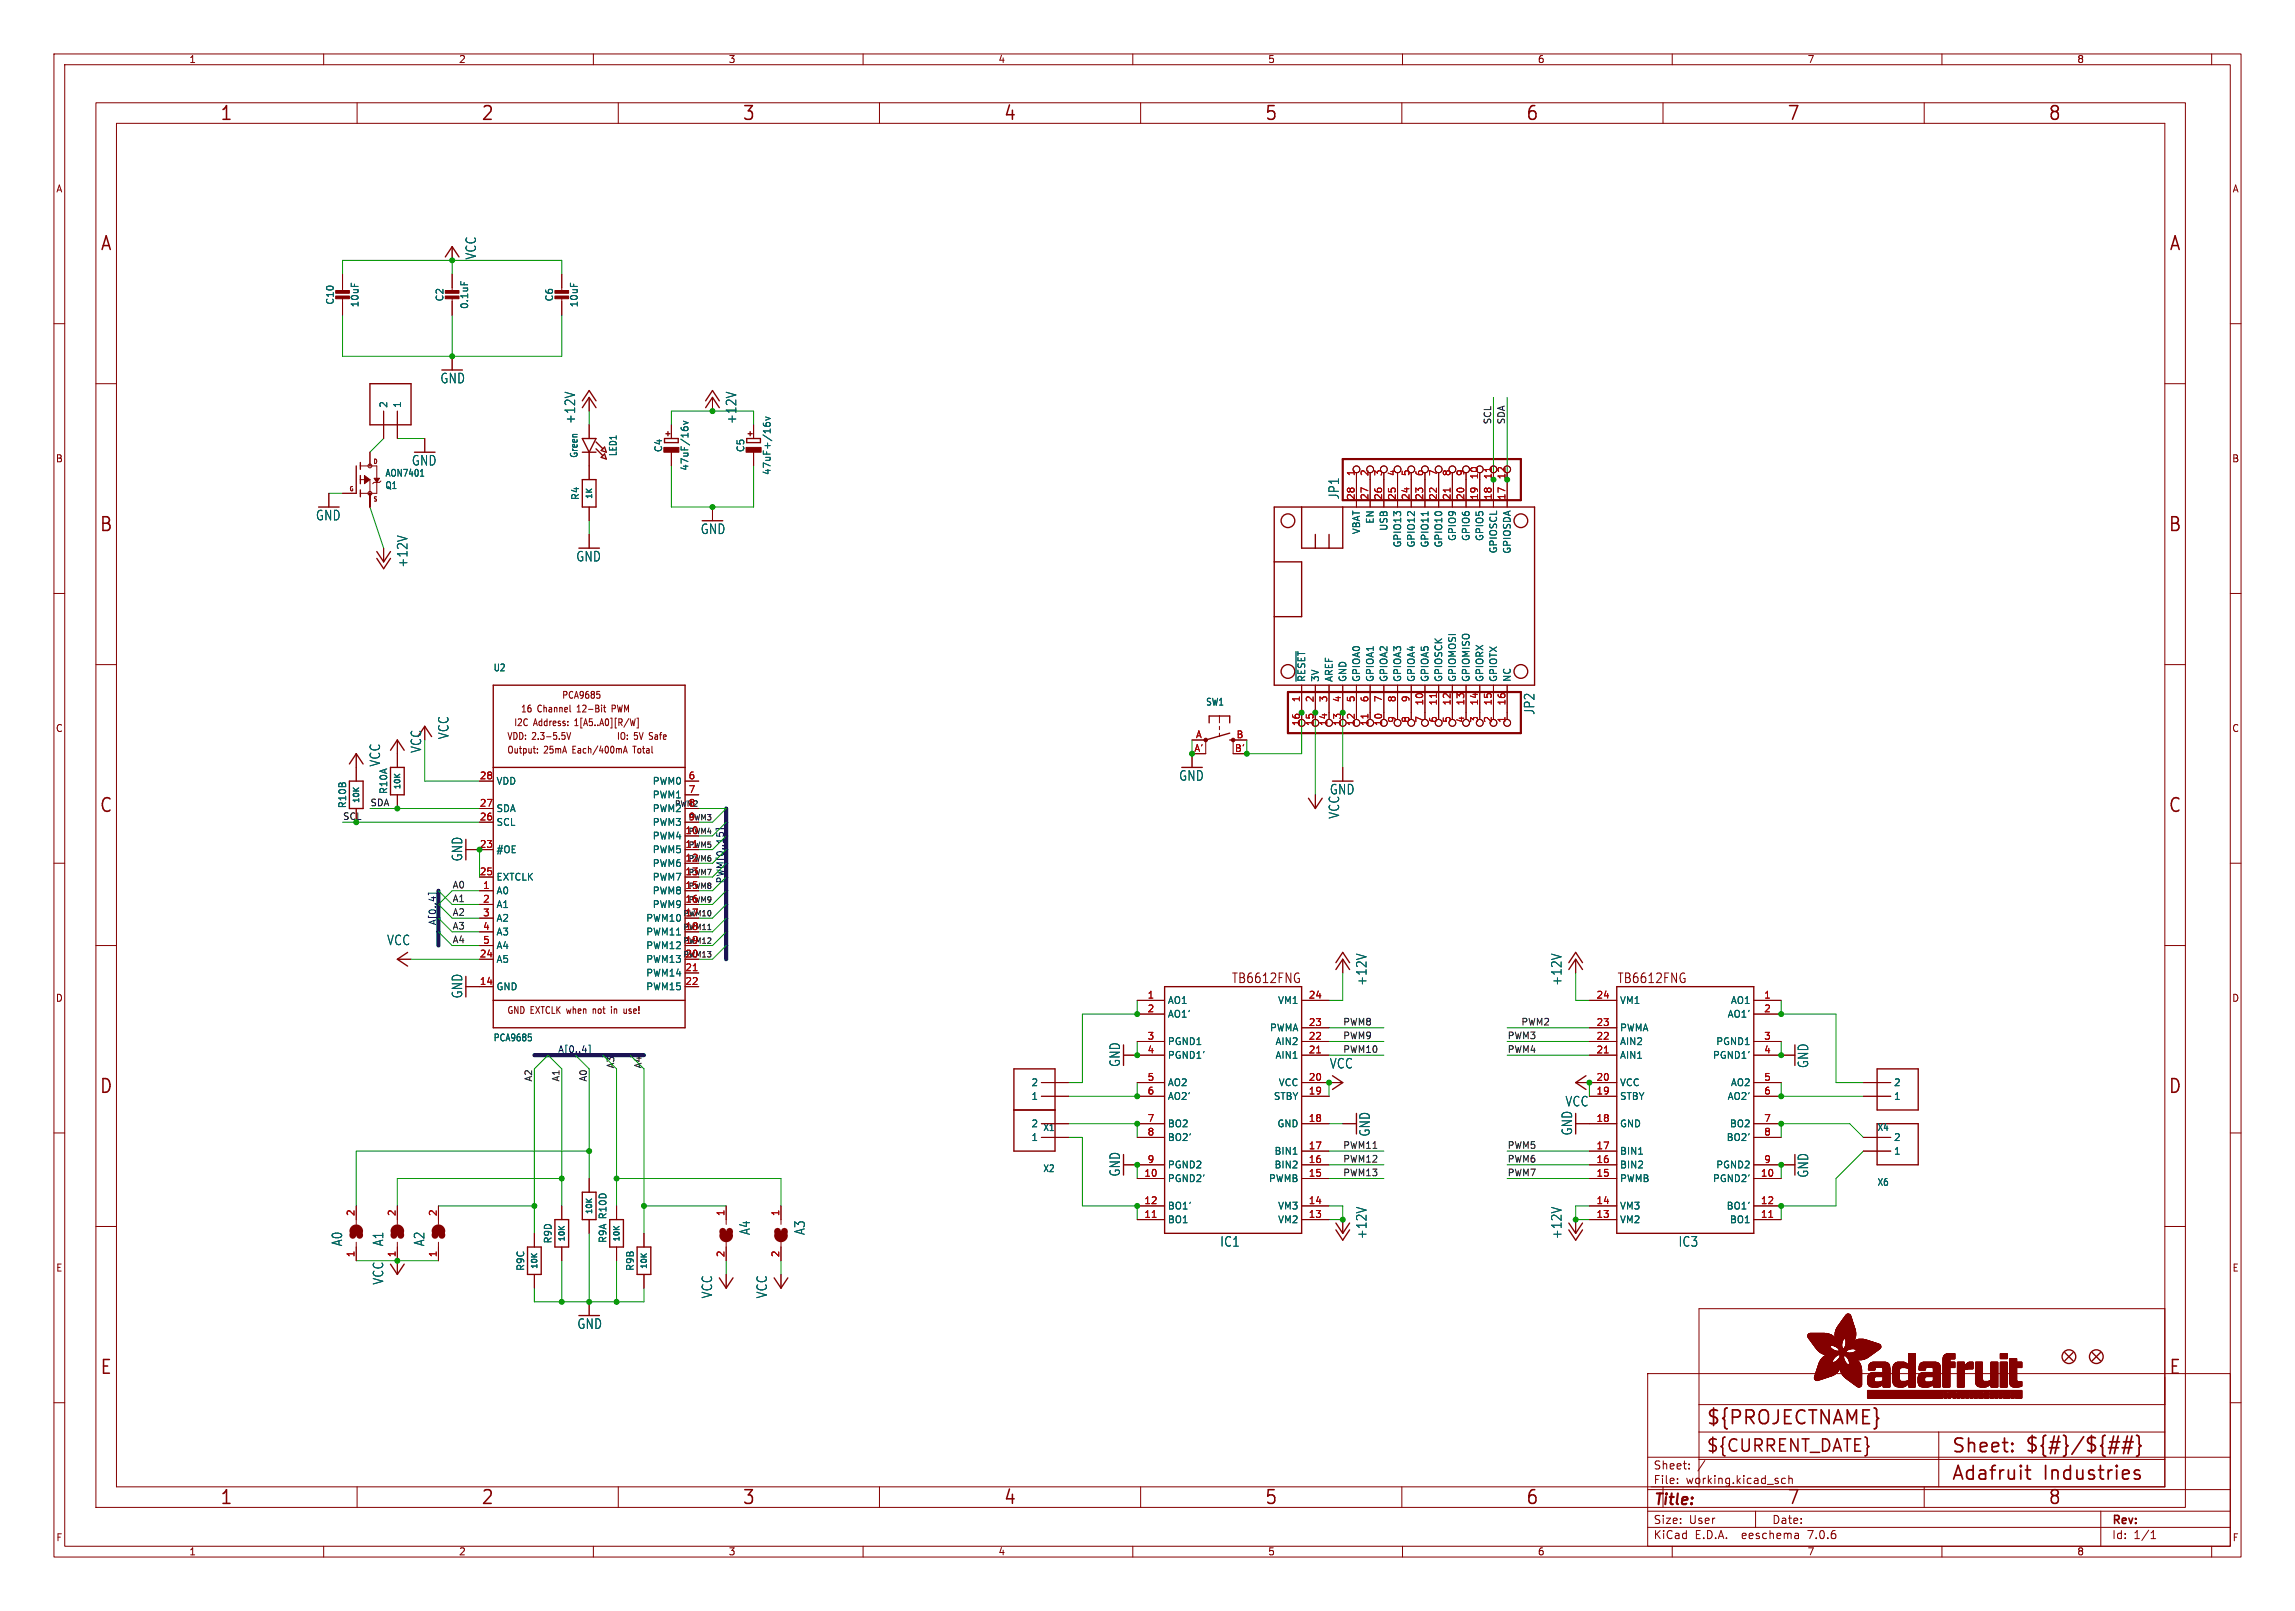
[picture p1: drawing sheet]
<svg xmlns="http://www.w3.org/2000/svg" width="425mm" height="299mm" viewBox="0 0 425 299" stroke-linecap="round" stroke-linejoin="round" font-family="sans-serif">
<defs><g id="words">
<g font-size="3.5" fill="#840000">
<text x="40.7" y="22.7">1</text>
<text x="89.1" y="22.7">2</text>
<text x="137.5" y="22.7">3</text>
<text x="186" y="22.7">4</text>
<text x="234.4" y="22.7">5</text>
<text x="282.8" y="22.7">6</text>
<text x="331.2" y="22.7">7</text>
<text x="379.6" y="22.7">8</text>
<text x="18.5" y="46.8">A</text>
<text x="402" y="46.8">A</text>
<text x="18.3" y="98.9">B</text>
<text x="401.9" y="98.9">B</text>
<text x="18.3" y="150.9">C</text>
<text x="401.9" y="150.9">C</text>
<text x="18.3" y="203">D</text>
<text x="401.9" y="203">D</text>
<text x="18.5" y="255.1">E</text>
<text x="402" y="255.1">E</text>
<text x="316.2" y="264.5">${PROJECTNAME}</text>
<text x="361.7" y="269.7">Sheet:</text>
<text x="375.3" y="269.5">${#}/${##}</text>
<text x="361.7" y="274.7">Adafruit</text>
<text x="378.8" y="274.7">Industries</text>
<text x="40.7" y="279.2">1</text>
<text x="89.1" y="279.2">2</text>
<text x="137.5" y="279.2">3</text>
<text x="186" y="279.2">4</text>
<text x="234.4" y="279.2">5</text>
<text x="282.8" y="279.2">6</text>
<text x="331.2" y="279.2">7</text>
<text x="379.6" y="279.2">8</text>
</g>
<text font-size="3.2" fill="#840000" x="316.2" y="269.5">${CURRENT_DATE}</text>
<text font-size="2.8" fill="#840000" x="306.5" y="279.5">Title:</text>
<g font-size="2.5" fill="#006464">
<text x="88.5" y="48.2" transform="rotate(-90 88.5 48.2)">VCC</text>
<text x="81.5" y="71.3">GND</text>
<text x="106.8" y="78.7" transform="rotate(-90 106.8 78.7)">+12V</text>
<text x="136.7" y="78.7" transform="rotate(-90 136.7 78.7)">+12V</text>
<text x="76.3" y="86.5">GND</text>
<text x="248.4" y="92.7" transform="rotate(-90 248.4 92.7)">JP1</text>
<text x="58.5" y="96.7">GND</text>
<text x="129.8" y="99.2">GND</text>
<text x="75.8" y="105.3" transform="rotate(-90 75.8 105.3)">+12V</text>
<text x="106.7" y="104.3">GND</text>
<text x="83.4" y="137.1" transform="rotate(-90 83.4 137.1)">VCC</text>
<text x="284.7" y="132.6" transform="rotate(-90 284.7 132.6)">JP2</text>
<text x="70.7" y="142.2" transform="rotate(-90 70.7 142.2)">VCC</text>
<text x="78.3" y="139.6" transform="rotate(-90 78.3 139.6)">VCC</text>
<text x="218.5" y="144.9">GND</text>
<text x="246.4" y="147.5">GND</text>
<text x="248.5" y="151.8" transform="rotate(-90 248.5 151.8)">VCC</text>
<text x="85.9" y="159.8" transform="rotate(-90 85.9 159.8)">GND</text>
<text x="71.7" y="175.4">VCC</text>
<text x="85.9" y="185.2" transform="rotate(-90 85.9 185.2)">GND</text>
<text x="253.6" y="182.8" transform="rotate(-90 253.6 182.8)">+12V</text>
<text x="289.7" y="182.8" transform="rotate(-90 289.7 182.8)">+12V</text>
<text x="207.8" y="197.9" transform="rotate(-90 207.8 197.9)">GND</text>
<text x="246.4" y="198.3">VCC</text>
<text x="335.4" y="198.1" transform="rotate(-90 335.4 198.1)">GND</text>
<text x="290.1" y="205.3">VCC</text>
<text x="254.1" y="210.8" transform="rotate(-90 254.1 210.8)">GND</text>
<text x="291.7" y="210.6" transform="rotate(-90 291.7 210.6)">GND</text>
<text x="207.8" y="218.2" transform="rotate(-90 207.8 218.2)">GND</text>
<text x="335.4" y="218.4" transform="rotate(-90 335.4 218.4)">GND</text>
<text x="63.6" y="231.1" transform="rotate(-90 63.6 231.1)">A0</text>
<text x="71.3" y="231.1" transform="rotate(-90 71.3 231.1)">A1</text>
<text x="78.9" y="231.1" transform="rotate(-90 78.9 231.1)">A2</text>
<text x="139.3" y="229" transform="rotate(-90 139.3 229)">A4</text>
<text x="149.4" y="229" transform="rotate(-90 149.4 229)">A3</text>
<text x="226.1" y="231.3">IC1</text>
<text x="253.6" y="229.8" transform="rotate(-90 253.6 229.8)">+12V</text>
<text x="289.7" y="229.8" transform="rotate(-90 289.7 229.8)">+12V</text>
<text x="311.1" y="231.3">IC3</text>
<text x="71.3" y="238.2" transform="rotate(-90 71.3 238.2)">VCC</text>
<text x="132.2" y="240.7" transform="rotate(-90 132.2 240.7)">VCC</text>
<text x="142.4" y="240.7" transform="rotate(-90 142.4 240.7)">VCC</text>
<text x="106.9" y="246.5">GND</text>
</g>
<g font-size="2.5" fill="#840000">
<text x="228.2" y="182.5">TB6612FNG</text>
<text x="299.7" y="182.5">TB6612FNG</text>
</g>
<g font-size="2.1" fill="#840000">
<text x="306.5" y="275.3">File:</text>
<text x="306.5" y="272.6">Sheet:</text>
<text x="312.5" y="275.3">working.kicad_sch</text>
<text x="306.5" y="285.5">KiCad</text>
<text x="306.5" y="282.7">Size:</text>
<text x="313.1" y="282.7">User</text>
<text x="314.2" y="285.5">E.D.A.</text>
<text x="323.1" y="285.5">eeschema</text>
<text x="328.4" y="282.7">Date:</text>
<text x="335.4" y="285.5">7.0.6</text>
<text x="391.4" y="282.9">Rev:</text>
<text x="391.4" y="285.5">Id:</text>
<text x="395.5" y="285.5">1/1</text>
</g>
<g font-size="1.8" fill="#840000">
<text x="35" y="11.9">1</text>
<text x="85" y="11.9">2</text>
<text x="135" y="11.9">3</text>
<text x="185" y="11.9">4</text>
<text x="235" y="11.9">5</text>
<text x="285" y="11.9">6</text>
<text x="335" y="11.9">7</text>
<text x="385" y="11.9">8</text>
<text x="10.3" y="35.9">A</text>
<text x="413.8" y="35.9">A</text>
<text x="10.3" y="85.9">B</text>
<text x="413.7" y="85.9">B</text>
<text x="104.1" y="129.7">PCA9685</text>
<text x="10.3" y="135.9">C</text>
<text x="94" y="137.3">VDD: 2.3-5.5V</text>
<text x="95.2" y="134.8">I2C</text>
<text x="96.5" y="132.2">16</text>
<text x="98.9" y="134.8">Address:</text>
<text x="99.6" y="132.2">Channel</text>
<text x="106.7" y="134.8">1[A5..A0][R/W]</text>
<text x="107.2" y="132.2">12-Bit</text>
<text x="113.8" y="132.2">PWM</text>
<text x="114.3" y="137.3">IO: 5V Safe</text>
<text x="413.7" y="135.9">C</text>
<text x="94" y="139.9">Output:</text>
<text x="100.8" y="139.9">25mA</text>
<text x="106.3" y="139.9">Each/400mA</text>
<text x="117.8" y="139.9">Total</text>
<text x="10.3" y="185.9">D</text>
<text x="413.7" y="185.9">D</text>
<text x="94" y="188.1">GND EXTCLK when</text>
<text x="110.3" y="188.1">not</text>
<text x="113.9" y="188.1">in</text>
<text x="116.5" y="188.1">use!</text>
<text x="10.3" y="235.9">E</text>
<text x="413.8" y="235.9">E</text>
<text x="10.3" y="285.9">F</text>
<text x="413.8" y="285.9">F</text>
<text x="35" y="288.5">1</text>
<text x="85" y="288.5">2</text>
<text x="135" y="288.5">3</text>
<text x="185" y="288.5">4</text>
<text x="235" y="288.5">5</text>
<text x="285" y="288.5">6</text>
<text x="335" y="288.5">7</text>
<text x="385" y="288.5">8</text>
</g>
<g font-size="1.8" fill="#006464">
<text x="62.1" y="56.6" transform="rotate(-90 62.1 56.6)">C10</text>
<text x="66.7" y="57.1" transform="rotate(-90 66.7 57.1)">10uF</text>
<text x="82.4" y="56" transform="rotate(-90 82.4 56)">C2</text>
<text x="87" y="57.4" transform="rotate(-90 87 57.4)">0.1uF</text>
<text x="102.7" y="56" transform="rotate(-90 102.7 56)">C6</text>
<text x="107.3" y="57.1" transform="rotate(-90 107.3 57.1)">10uF</text>
<text x="72" y="75.7" transform="rotate(-90 72 75.7)">2</text>
<text x="74.5" y="75.7" transform="rotate(-90 74.5 75.7)">1</text>
<text x="122.9" y="83.9" transform="rotate(-90 122.9 83.9)">C4</text>
<text x="138.2" y="83.9" transform="rotate(-90 138.2 83.9)">C5</text>
<text x="71.3" y="88.6">AON7401</text>
<text x="107.3" y="85" transform="rotate(-90 107.3 85)">Green</text>
<text x="114.5" y="84.6" transform="rotate(-90 114.5 84.6)">LED1</text>
<text x="127.8" y="87.4" transform="rotate(-90 127.8 87.4)">47uF/16v</text>
<text x="143.1" y="88.1" transform="rotate(-90 143.1 88.1)">47uF+/16v</text>
<text x="71.3" y="90.8">Q1</text>
<text x="107.5" y="92.8" transform="rotate(-90 107.5 92.8)">R4</text>
<text x="252.3" y="99.1" transform="rotate(-90 252.3 99.1)">VBAT</text>
<text x="254.9" y="97.2" transform="rotate(-90 254.9 97.2)">EN</text>
<text x="257.4" y="98.5" transform="rotate(-90 257.4 98.5)">USB</text>
<text x="259.9" y="101.6" transform="rotate(-90 259.9 101.6)">GPIO13</text>
<text x="262.5" y="101.6" transform="rotate(-90 262.5 101.6)">GPIO12</text>
<text x="265" y="101.6" transform="rotate(-90 265 101.6)">GPIO11</text>
<text x="267.6" y="101.6" transform="rotate(-90 267.6 101.6)">GPIO10</text>
<text x="270.1" y="100.4" transform="rotate(-90 270.1 100.4)">GPIO9</text>
<text x="272.6" y="100.4" transform="rotate(-90 272.6 100.4)">GPIO6</text>
<text x="275.2" y="100.4" transform="rotate(-90 275.2 100.4)">GPIO5</text>
<text x="277.7" y="102.7" transform="rotate(-90 277.7 102.7)">GPIOSCL</text>
<text x="280.3" y="102.7" transform="rotate(-90 280.3 102.7)">GPIOSDA</text>
<text x="91.4" y="124.6">U2</text>
<text x="223.5" y="131">SW1</text>
<text x="242.2" y="126.5" transform="rotate(-90 242.2 126.5)">~{RESET}</text>
<text x="244.7" y="126.5" transform="rotate(-90 244.7 126.5)">3V</text>
<text x="247.2" y="126.5" transform="rotate(-90 247.2 126.5)">AREF</text>
<text x="249.8" y="126.5" transform="rotate(-90 249.8 126.5)">GND</text>
<text x="252.3" y="126.5" transform="rotate(-90 252.3 126.5)">GPIOA0</text>
<text x="254.9" y="126.5" transform="rotate(-90 254.9 126.5)">GPIOA1</text>
<text x="257.4" y="126.5" transform="rotate(-90 257.4 126.5)">GPIOA2</text>
<text x="259.9" y="126.5" transform="rotate(-90 259.9 126.5)">GPIOA3</text>
<text x="262.5" y="126.5" transform="rotate(-90 262.5 126.5)">GPIOA4</text>
<text x="265" y="126.5" transform="rotate(-90 265 126.5)">GPIOA5</text>
<text x="267.6" y="126.5" transform="rotate(-90 267.6 126.5)">GPIOSCK</text>
<text x="270.1" y="126.5" transform="rotate(-90 270.1 126.5)">GPIOMOSI</text>
<text x="272.6" y="126.5" transform="rotate(-90 272.6 126.5)">GPIOMISO</text>
<text x="275.2" y="126.5" transform="rotate(-90 275.2 126.5)">GPIORX</text>
<text x="277.7" y="126.5" transform="rotate(-90 277.7 126.5)">GPIOTX</text>
<text x="280.3" y="126.5" transform="rotate(-90 280.3 126.5)">NC</text>
<text x="64.4" y="149.9" transform="rotate(-90 64.4 149.9)">R10B</text>
<text x="72" y="147.3" transform="rotate(-90 72 147.3)">R10A</text>
<text x="91.9" y="145.6">VDD</text>
<text x="120.9" y="145.6">PWM0</text>
<text x="120.9" y="148.2">PWM1</text>
<text x="91.9" y="153.3">SCL</text>
<text x="91.9" y="150.7">SDA</text>
<text x="120.9" y="155.8">PWM4</text>
<text x="120.9" y="150.7">PWM2</text>
<text x="120.9" y="153.3">PWM3</text>
<text x="91.9" y="158.3">#OE</text>
<text x="120.9" y="158.3">PWM5</text>
<text x="120.9" y="160.9">PWM6</text>
<text x="91.9" y="166">A0</text>
<text x="91.9" y="163.4">EXTCLK</text>
<text x="120.9" y="163.4">PWM7</text>
<text x="120.9" y="166">PWM8</text>
<text x="91.9" y="168.5">A1</text>
<text x="91.9" y="171">A2</text>
<text x="91.9" y="173.6">A3</text>
<text x="119.7" y="171">PWM10</text>
<text x="119.7" y="173.6">PWM11</text>
<text x="120.9" y="168.5">PWM9</text>
<text x="91.9" y="178.7">A5</text>
<text x="91.9" y="176.1">A4</text>
<text x="119.7" y="176.1">PWM12</text>
<text x="119.7" y="178.7">PWM13</text>
<text x="91.9" y="183.7">GND</text>
<text x="119.7" y="181.2">PWM14</text>
<text x="119.7" y="183.7">PWM15</text>
<text x="216.4" y="186.3">AO1</text>
<text x="216.4" y="188.8">AO1'</text>
<text x="235.3" y="191.4">PWMA</text>
<text x="236.8" y="186.3">VM1</text>
<text x="300.2" y="191.4">PWMA</text>
<text x="300.2" y="186.3">VM1</text>
<text x="320.2" y="188.8">AO1'</text>
<text x="320.8" y="186.3">AO1</text>
<text x="91.4" y="193.2">PCA9685</text>
<text x="216.4" y="193.9">PGND1</text>
<text x="216.4" y="196.4">PGND1'</text>
<text x="236.4" y="196.4">AIN1</text>
<text x="236.4" y="193.9">AIN2</text>
<text x="300.2" y="196.4">AIN1</text>
<text x="300.2" y="193.9">AIN2</text>
<text x="317.5" y="196.4">PGND1'</text>
<text x="318.1" y="193.9">PGND1</text>
<text x="191.1" y="201.5">2</text>
<text x="216.4" y="201.5">AO2</text>
<text x="237" y="201.5">VCC</text>
<text x="300.2" y="201.5">VCC</text>
<text x="320.8" y="201.5">AO2</text>
<text x="351" y="201.5">2</text>
<text x="191.1" y="204.1">1</text>
<text x="191.1" y="209.1">2</text>
<text x="193.3" y="209.8">X1</text>
<text x="216.4" y="204.1">AO2'</text>
<text x="216.4" y="209.1">BO2</text>
<text x="236.1" y="204.1">STBY</text>
<text x="236.7" y="209.1">GND</text>
<text x="300.2" y="209.1">GND</text>
<text x="300.2" y="204.1">STBY</text>
<text x="320.2" y="204.1">AO2'</text>
<text x="320.6" y="209.1">BO2</text>
<text x="348" y="209.8">X4</text>
<text x="351" y="204.1">1</text>
<text x="191.1" y="211.7">1</text>
<text x="216.4" y="211.7">BO2'</text>
<text x="236.2" y="214.2">BIN1</text>
<text x="300.2" y="214.2">BIN1</text>
<text x="320" y="211.7">BO2'</text>
<text x="351" y="214.2">1</text>
<text x="351" y="211.7">2</text>
<text x="193.3" y="217.5">X2</text>
<text x="216.4" y="219.3">PGND2'</text>
<text x="216.4" y="216.8">PGND2</text>
<text x="235.1" y="219.3">PWMB</text>
<text x="236.2" y="216.8">BIN2</text>
<text x="300.2" y="219.3">PWMB</text>
<text x="300.2" y="216.8">BIN2</text>
<text x="317.5" y="219.3">PGND2'</text>
<text x="318.1" y="216.8">PGND2</text>
<text x="348" y="220">X6</text>
<text x="216.4" y="226.9">BO1</text>
<text x="216.4" y="224.4">BO1'</text>
<text x="236.8" y="226.9">VM2</text>
<text x="236.8" y="224.4">VM3</text>
<text x="300.2" y="226.9">VM2</text>
<text x="300.2" y="224.4">VM3</text>
<text x="320" y="224.4">BO1'</text>
<text x="320.6" y="226.9">BO1</text>
<text x="102.5" y="230.6" transform="rotate(-90 102.5 230.6)">R9D</text>
<text x="112.6" y="230.5" transform="rotate(-90 112.6 230.5)">R9A R10D</text>
<text x="97.4" y="235.7" transform="rotate(-90 97.4 235.7)">R9C</text>
<text x="117.7" y="235.7" transform="rotate(-90 117.7 235.7)">R9B</text>
</g>
<g font-size="1.8" fill="#a90000">
<text x="251.2" y="88.3" transform="rotate(-90 251.2 88.3)">1</text>
<text x="253.7" y="88.3" transform="rotate(-90 253.7 88.3)">2</text>
<text x="256.3" y="88.3" transform="rotate(-90 256.3 88.3)">3</text>
<text x="258.8" y="88.3" transform="rotate(-90 258.8 88.3)">4</text>
<text x="261.4" y="88.3" transform="rotate(-90 261.4 88.3)">5</text>
<text x="263.9" y="88.3" transform="rotate(-90 263.9 88.3)">6</text>
<text x="266.4" y="88.3" transform="rotate(-90 266.4 88.3)">7</text>
<text x="269" y="88.3" transform="rotate(-90 269 88.3)">8</text>
<text x="271.5" y="88.3" transform="rotate(-90 271.5 88.3)">9</text>
<text x="274.1" y="88.9" transform="rotate(-90 274.1 88.9)">10</text>
<text x="276.6" y="88.9" transform="rotate(-90 276.6 88.9)">11</text>
<text x="279.1" y="88.9" transform="rotate(-90 279.1 88.9)">12</text>
<text x="251.2" y="92.8" transform="rotate(-90 251.2 92.8)">28</text>
<text x="253.7" y="92.8" transform="rotate(-90 253.7 92.8)">27</text>
<text x="256.3" y="92.8" transform="rotate(-90 256.3 92.8)">26</text>
<text x="258.8" y="92.8" transform="rotate(-90 258.8 92.8)">25</text>
<text x="261.4" y="92.8" transform="rotate(-90 261.4 92.8)">24</text>
<text x="263.9" y="92.8" transform="rotate(-90 263.9 92.8)">23</text>
<text x="266.4" y="92.8" transform="rotate(-90 266.4 92.8)">22</text>
<text x="269" y="92.8" transform="rotate(-90 269 92.8)">21</text>
<text x="271.5" y="92.8" transform="rotate(-90 271.5 92.8)">20</text>
<text x="274.1" y="92.8" transform="rotate(-90 274.1 92.8)">19</text>
<text x="276.6" y="92.8" transform="rotate(-90 276.6 92.8)">18</text>
<text x="279.1" y="92.8" transform="rotate(-90 279.1 92.8)">17</text>
<text x="241" y="130.2" transform="rotate(-90 241 130.2)">1</text>
<text x="243.6" y="130.2" transform="rotate(-90 243.6 130.2)">2</text>
<text x="246.1" y="130.2" transform="rotate(-90 246.1 130.2)">3</text>
<text x="248.7" y="130.2" transform="rotate(-90 248.7 130.2)">4</text>
<text x="251.2" y="130.2" transform="rotate(-90 251.2 130.2)">5</text>
<text x="253.7" y="130.2" transform="rotate(-90 253.7 130.2)">6</text>
<text x="256.3" y="130.2" transform="rotate(-90 256.3 130.2)">7</text>
<text x="258.8" y="130.2" transform="rotate(-90 258.8 130.2)">8</text>
<text x="261.4" y="130.2" transform="rotate(-90 261.4 130.2)">9</text>
<text x="263.9" y="130.9" transform="rotate(-90 263.9 130.9)">10</text>
<text x="266.4" y="130.9" transform="rotate(-90 266.4 130.9)">11</text>
<text x="269" y="130.9" transform="rotate(-90 269 130.9)">12</text>
<text x="271.5" y="130.9" transform="rotate(-90 271.5 130.9)">13</text>
<text x="274.1" y="130.9" transform="rotate(-90 274.1 130.9)">14</text>
<text x="276.6" y="130.9" transform="rotate(-90 276.6 130.9)">15</text>
<text x="279.1" y="130.9" transform="rotate(-90 279.1 130.9)">16</text>
<text x="221.6" y="136.9">A</text>
<text x="229.1" y="136.9">B</text>
<text x="241" y="134.7" transform="rotate(-90 241 134.7)">16</text>
<text x="243.6" y="134.7" transform="rotate(-90 243.6 134.7)">15</text>
<text x="246.1" y="134.7" transform="rotate(-90 246.1 134.7)">14</text>
<text x="248.7" y="134.7" transform="rotate(-90 248.7 134.7)">13</text>
<text x="251.2" y="134.7" transform="rotate(-90 251.2 134.7)">12</text>
<text x="253.7" y="134.7" transform="rotate(-90 253.7 134.7)">11</text>
<text x="256.3" y="134.7" transform="rotate(-90 256.3 134.7)">10</text>
<text x="258.8" y="134.1" transform="rotate(-90 258.8 134.1)">9</text>
<text x="261.4" y="134.1" transform="rotate(-90 261.4 134.1)">8</text>
<text x="263.9" y="134.1" transform="rotate(-90 263.9 134.1)">7</text>
<text x="266.4" y="134.1" transform="rotate(-90 266.4 134.1)">6</text>
<text x="269" y="134.1" transform="rotate(-90 269 134.1)">5</text>
<text x="271.5" y="134.1" transform="rotate(-90 271.5 134.1)">4</text>
<text x="274.1" y="134.1" transform="rotate(-90 274.1 134.1)">3</text>
<text x="276.6" y="134.1" transform="rotate(-90 276.6 134.1)">2</text>
<text x="279.1" y="134.1" transform="rotate(-90 279.1 134.1)">1</text>
<text x="221.3" y="139.4">A'</text>
<text x="228.8" y="139.4">B'</text>
<text x="88.9" y="149.6">27</text>
<text x="88.9" y="144.5">28</text>
<text x="127.6" y="144.5">6</text>
<text x="127.6" y="147.1">7</text>
<text x="127.6" y="149.6">8</text>
<text x="88.9" y="152.1">26</text>
<text x="127" y="154.7">10</text>
<text x="127.6" y="152.1">9</text>
<text x="88.9" y="157.2">23</text>
<text x="127" y="157.2">11</text>
<text x="127" y="159.8">12</text>
<text x="88.9" y="162.3">25</text>
<text x="89.5" y="164.8">1</text>
<text x="89.5" y="167.4">2</text>
<text x="127" y="162.3">13</text>
<text x="127" y="164.8">15</text>
<text x="127" y="167.4">16</text>
<text x="89.5" y="169.9">3</text>
<text x="89.5" y="172.5">4</text>
<text x="127" y="169.9">17</text>
<text x="127" y="172.5">18</text>
<text x="88.9" y="177.5">24</text>
<text x="89.5" y="175">5</text>
<text x="127" y="175">19</text>
<text x="127" y="177.5">20</text>
<text x="88.9" y="182.6">14</text>
<text x="127" y="180.1">21</text>
<text x="127" y="182.6">22</text>
<text x="212.7" y="185.2">1</text>
<text x="242.5" y="185.2">24</text>
<text x="295.9" y="185.2">24</text>
<text x="327" y="185.2">1</text>
<text x="212.7" y="187.7">2</text>
<text x="242.5" y="190.2">23</text>
<text x="295.9" y="190.2">23</text>
<text x="327" y="187.7">2</text>
<text x="212.7" y="192.8">3</text>
<text x="212.7" y="195.3">4</text>
<text x="242.5" y="195.3">21</text>
<text x="242.5" y="192.8">22</text>
<text x="295.9" y="195.3">21</text>
<text x="295.9" y="192.8">22</text>
<text x="327" y="192.8">3</text>
<text x="327" y="195.3">4</text>
<text x="212.7" y="200.4">5</text>
<text x="212.7" y="202.9">6</text>
<text x="242.5" y="202.9">19</text>
<text x="242.5" y="200.4">20</text>
<text x="295.9" y="202.9">19</text>
<text x="295.9" y="200.4">20</text>
<text x="327" y="200.4">5</text>
<text x="327" y="202.9">6</text>
<text x="212.7" y="208">7</text>
<text x="242.5" y="208">18</text>
<text x="295.9" y="208">18</text>
<text x="327" y="208">7</text>
<text x="212.7" y="210.6">8</text>
<text x="212.7" y="215.6">9</text>
<text x="242.5" y="215.6">16</text>
<text x="242.5" y="213.1">17</text>
<text x="295.9" y="215.6">16</text>
<text x="295.9" y="213.1">17</text>
<text x="327" y="210.6">8</text>
<text x="327" y="215.6">9</text>
<text x="212" y="218.2">10</text>
<text x="242.5" y="218.2">15</text>
<text x="295.9" y="218.2">15</text>
<text x="326.3" y="218.2">10</text>
<text x="65.8" y="225.5" transform="rotate(-90 65.8 225.5)">2</text>
<text x="73.4" y="225.5" transform="rotate(-90 73.4 225.5)">2</text>
<text x="81" y="225.5" transform="rotate(-90 81 225.5)">2</text>
<text x="134.4" y="225.5" transform="rotate(-90 134.4 225.5)">1</text>
<text x="144.5" y="225.5" transform="rotate(-90 144.5 225.5)">1</text>
<text x="212" y="225.8">11</text>
<text x="212" y="223.3">12</text>
<text x="242.5" y="225.8">13</text>
<text x="242.5" y="223.3">14</text>
<text x="295.9" y="225.8">13</text>
<text x="295.9" y="223.3">14</text>
<text x="326.3" y="225.8">11</text>
<text x="326.3" y="223.3">12</text>
<text x="65.8" y="233.1" transform="rotate(-90 65.8 233.1)">1</text>
<text x="73.4" y="233.1" transform="rotate(-90 73.4 233.1)">1</text>
<text x="81" y="233.1" transform="rotate(-90 81 233.1)">1</text>
<text x="134.4" y="233.1" transform="rotate(-90 134.4 233.1)">2</text>
<text x="144.5" y="233.1" transform="rotate(-90 144.5 233.1)">2</text>
</g>
<g font-size="1.7" fill="#0f0f0f">
<text x="276.5" y="78.7" transform="rotate(-90 276.5 78.7)">SCL</text>
<text x="279.1" y="78.7" transform="rotate(-90 279.1 78.7)">SDA</text>
<text x="68.6" y="149.5">SDA</text>
<text x="83.8" y="167.3">A1</text>
<text x="83.8" y="164.8">A0</text>
<text x="83.8" y="172.4">A3</text>
<text x="83.8" y="169.8">A2</text>
<text x="83.8" y="174.9">A4</text>
<text x="248.9" y="190.2">PWM8</text>
<text x="281.9" y="190.2">PWM2</text>
<text x="248.9" y="195.2">PWM10</text>
<text x="248.9" y="192.7">PWM9</text>
<text x="279.4" y="192.7">PWM3</text>
<text x="279.4" y="195.2">PWM4</text>
<text x="98.7" y="200.6" transform="rotate(-90 98.7 200.6)">A2</text>
<text x="103.8" y="200.6" transform="rotate(-90 103.8 200.6)">A1</text>
<text x="108.9" y="200.6" transform="rotate(-90 108.9 200.6)">A0</text>
<text x="114" y="198.1" transform="rotate(-90 114 198.1)">A3</text>
<text x="119" y="198.1" transform="rotate(-90 119 198.1)">A4</text>
<text x="248.9" y="215.6">PWM12</text>
<text x="248.9" y="213">PWM11</text>
<text x="279.4" y="213">PWM5</text>
<text x="279.4" y="215.6">PWM6</text>
<text x="248.9" y="218.1">PWM13</text>
<text x="279.4" y="218.1">PWM7</text>
</g>
<text font-size="1.7" fill="#009600" x="63.5" y="152.1">SCL</text>
<g font-size="1.7" fill="#000084">
<text x="134.3" y="163.8" transform="rotate(-90 134.3 163.8)">PWM[0..15]</text>
<text x="80.9" y="171.6" transform="rotate(-90 80.9 171.6)">A[0..4]</text>
<text x="103.4" y="195.2">A[0..4]</text>
</g>
<g font-size="1.4" fill="#006464">
<text x="110" y="92.6" transform="rotate(-90 110 92.6)">1K</text>
<text x="66.9" y="149" transform="rotate(-90 66.9 149)">10K</text>
<text x="74.5" y="146.5" transform="rotate(-90 74.5 146.5)">10K</text>
<text x="125" y="149.6">PWM2</text>
<text x="110" y="225.2" transform="rotate(-90 110 225.2)">10K</text>
<text x="105" y="230.3" transform="rotate(-90 105 230.3)">10K</text>
<text x="115.1" y="230.3" transform="rotate(-90 115.1 230.3)">10K</text>
<text x="99.9" y="235.4" transform="rotate(-90 99.9 235.4)">10K</text>
<text x="120.2" y="235.4" transform="rotate(-90 120.2 235.4)">10K</text>
</g>
<g font-size="1.4" fill="#0f0f0f">
<text x="127.5" y="152.1">PWM3</text>
<text x="127.5" y="154.7">PWM4</text>
<text x="127.5" y="159.7">PWM6</text>
<text x="127.5" y="164.8">PWM8</text>
<text x="127.5" y="162.3">PWM7</text>
<text x="127.5" y="167.4">PWM9</text>
<text x="126.6" y="169.9">PWM10</text>
<text x="126.6" y="172.4">PWM11</text>
<text x="126.6" y="177.5">PWM13</text>
<text x="126.6" y="175">PWM12</text>
</g>
<text font-size="1.4" fill="#a90000" x="127.5" y="157.2">PWM5</text>
<g font-size="1.1" fill="#840000">
<text x="69.1" y="86.2">D</text>
<text x="64.7" y="91.3">G</text>
<text x="69.1" y="93.2">S</text>
</g>
</g></defs>
<g fill="none" stroke="#840000" stroke-width=".19">
<path d="M10 10h405.5v278.6h-405.5zM12 12h401.5v274.6h-401.5zM17.8 19.1h387.3v260.3h-387.3zM60 10v2M66.2 19.1v3.8M110 10v2M114.6 19.1v3.8M160 10v2M163 19.1v3.8M210 10v2M211.5 19.1v3.8M259.9 19.1v3.8"/>
<path d="M260 10v2M308.3 19.1v3.8M310 10v2M356.7 19.1v3.8M360 10v2M410 10v2M21.6 22.9h379.7v252.7h-379.7zM10 60h2M63.5 50.8v3.3M63.5 55.1v3.3M83.8 45.7v2.6M83.8 50.8v3.3"/>
<path d="M83.8 55.1v3.3M104.1 50.8v3.3M104.1 55.1v3.3M413.5 60h2M17.8 71.1h3.8M71.1 76.2v5.1M73.7 76.2v5.1M83.8 66v2.6M109.2 73.7v2.5M109.2 78.7v2.6M124.5 78.7v2.6M132.1 73.7v2.5"/>
<path d="M139.7 78.7v2.6M401.3 71.1h3.8M61 91.4v2.6M63.5 91.4h2.5M66.8 86.4h3v5h-3M66.8 88.9h1.8v5.1M68.6 83.8v2.6M70.6 89.2l-.2 .2h-1.1l-.2 .3M78.7 81.3v2.5M109.2 83.8v5.1M109.2 94v2.5M109.2 99.1v2.5"/>
<path d="M124.5 83.8v2.6M132.1 94v2.5M139.7 83.8v2.6M251.5 87.6v6.4M254 88.9v5.1M256.5 87.6v6.4M259.1 88.9v5.1M261.6 87.6v6.4M264.2 87.6v6.4M266.7 87.6v6.4M269.2 87.6v6.4M271.8 87.6v6.4"/>
<path d="M274.3 88.9v5.1M276.9 88.9v5.1M279.4 88.9v5.1M10 110h2M71.1 101.6v2.5M413.5 110h2M17.8 123.2h3.8M66 139.7v5.1M73.7 137.2v5M99.6 139.5v.1M99.6 138.8v.1M105.1 135.8l.3 1.2 .4-1.2"/>
<path d="M105.7 131.9l.1 .1M110.7 128.2h.5M111 128.6l.2 .3v.3l-.2 .2M111.9 131.1h.4M112 130.7v1.1l.3 .2M115.6 139.6l.3-1.3 .4 1.3M115.7 139.2h.5M117.8 133.2l-.3 1.3-.2-.9-.2 .9M118.1 133.1h.2v1.8h-.2M221 137.2h2.5v2.5h-2.5v2.5M226.1 132.7v1.3M226.1 134.6v.7"/>
<path d="M226.1 135.9v.6M231.1 137.2h-2.5v2.5h2.5M241.3 127v6.4M243.8 127v6.4M246.4 127v6.4M248.9 127v6.4M251.5 127v6.4M254 127v6.4M256.5 127v6.4M259.1 127v6.4M261.6 127v6.4M264.2 127v6.4"/>
<path d="M266.7 127v6.4M269.2 127v6.4M271.8 127v6.4M274.3 127v6.4M276.9 127v6.4M279.4 127v6.4M401.3 123.2h3.8M10 160h2M66 149.9v2.5M73.7 147.3v2.6M86.4 157.5h5M88.9 152.4h2.5"/>
<path d="M88.9 149.9h2.5M88.9 144.8h2.5M127 157.5h2.5M127 154.9h2.5M127 152.4h2.5M127 149.9h2.5M127 144.8h2.5M127 147.3h2.5M243.8 147.3v2.6M248.9 142.2v2.6M413.5 160h2M17.8 175.3h3.8"/>
<path d="M73.7 177.8h2.5M88.9 175.3h2.5M88.9 165.1h2.5M88.9 162.6h2.5M88.9 167.6h2.5M88.9 170.2h2.5M88.9 172.7h2.5M88.9 177.8h2.5M127 175.3h2.5M127 165.1h2.5M127 160h2.5M127 162.6h2.5"/>
<path d="M127 167.6h2.5M127 170.2h2.5M127 172.7h2.5M127 177.8h2.5M248.9 177.8v2.5M292.1 177.8v2.5M401.3 175.3h3.8M86.4 182.9h5M113.4 186.6v.1M113.4 187v.8M115.7 187v.8h.4M127 182.9h2.5"/>
<path d="M127 180.3h2.5M208.3 195.6h7.6M210.8 185.4h5.1M210.8 188h5.1M210.8 193h5.1M240.6 181.4h.3v.6l-.3 .1M240.7 180.3l.1 .1M241.3 195.6h5.1M241.3 185.4h5.1M241.3 193h5.1M241.3 190.5h5.1M294.6 195.6h5.1"/>
<path d="M294.6 185.4h5.1M294.6 193h5.1M294.6 190.5h5.1M312.1 181.4h.3v.6l-.3 .1M312.2 180.3l.1 .1M325.1 195.6h7.6M325.1 185.4h5.1M325.1 188h5.1M325.1 193h5.1M10 210h2M109.2 218.4v2.6M193 210.8h5.1"/>
<path d="M193 203.2h5.1M193 200.7h5.1M193 208.3h5.1M208.3 215.9h7.6M210.8 210.8h5.1M210.8 203.2h5.1M210.8 200.7h5.1M210.8 208.3h5.1M210.8 218.4h5.1M241.3 213.4h5.1M241.3 203.2h5.1M241.3 200.7h7.6"/>
<path d="M241.3 215.9h5.1M241.3 208.3h5.1M241.3 218.4h5.1M248.9 208.3h2.6M292.1 200.7h7.6M292.1 208.3h7.6M294.6 213.4h5.1M294.6 203.2h5.1M294.6 215.9h5.1M294.6 218.4h5.1M325.1 210.8h5.1M325.1 203.2h5.1"/>
<path d="M325.1 200.7h5.1M325.1 215.9h7.6M325.1 208.3h5.1M325.1 218.4h5.1M345.4 213.4h5.1M345.4 210.8h5.1M345.4 203.2h5.1M345.4 200.7h5.1M413.5 210h2M17.8 227.3h3.8M66 223.5v3.4M66 230.3v3.4"/>
<path d="M73.7 223.5v3.4M73.7 230.3v5.9M81.3 223.5v3.4M81.3 230.3v3.4M99.1 228.6v2.5M99.1 236.2v2.6M104.1 223.5v2.6M104.1 231.1v2.6M109.2 226.1v2.5M114.3 223.5v2.6M114.3 231.1v2.6M119.4 228.6v2.5"/>
<path d="M119.4 236.2v2.6M134.6 223.5v3.4M134.6 230.3v3.4M134.6 236.2v2.6M144.8 223.5v3.4M144.8 230.3v3.4M144.8 236.2v2.6M210.8 226.1h5.1M210.8 223.5h5.1M241.3 226.1h5.1M241.3 223.5h5.1M248.9 226.1v2.5"/>
<path d="M292.1 226.1v2.5M294.6 226.1h5.1M294.6 223.5h5.1M325.1 226.1h5.1M325.1 223.5h5.1M401.3 227.3h3.8M10 260h2M109.2 241.3v2.5M305.5 254.6h108v32h-108zM401.3 242.6h-86.3v33M413.5 260h2M66.2 275.6v3.8"/>
<path d="M114.6 275.6v3.8M163 275.6v3.8M211.5 275.6v3.8M259.9 275.6v3.8M305.5 276.1h108M305.5 270.1h108M308.3 275.6v3.8M311 274.8v.2M311 274.1v.1M313.1 272.1v.2M313.1 271.4v.1M315 265.4h86.3"/>
<path d="M315 260.4h86.3M315 270.5h86.3M316 270.7l-1.2 1.9M331 274.1l-.4-.1-.3 .3v.4l.1 .2h.6M331.6 274.1l.2-.1 .4 .1 .1 .9M331.6 273.5v1.5M356.7 275.6v3.8M359.4 265.4v10.2M60 286.6v2M110 286.6v2M160 286.6v2M210 286.6v2"/>
<path d="M260 286.6v2M305.5 283.1h108M305.5 280.1h108M310 286.6v2M325.5 280.1v3M333.3 284.3l.1 .9M333.4 285.1l-.1 .1M333.4 284.5l-.1 .1M360 286.6v2M389.5 280.1v6.5M398.8 285.2h.8M398.8 284.1l.4-.4v1.5"/>
<path d="M410 286.6v2"/>
<circle cx="68.6" cy="91.4" r=".36"/>
<circle cx="68.6" cy="86.4" r=".36"/>
<circle cx="251.5" cy="87" r=".63"/>
<circle cx="254" cy="87" r=".63"/>
<circle cx="256.5" cy="87" r=".63"/>
<circle cx="259.1" cy="87" r=".63"/>
<circle cx="261.6" cy="87" r=".63"/>
<circle cx="264.2" cy="87" r=".63"/>
<circle cx="266.7" cy="87" r=".63"/>
<circle cx="269.2" cy="87" r=".63"/>
<circle cx="271.8" cy="87" r=".63"/>
<circle cx="274.3" cy="87" r=".63"/>
<circle cx="276.9" cy="87" r=".63"/>
<circle cx="279.4" cy="87" r=".63"/>
<circle cx="241.3" cy="134" r=".63"/>
<circle cx="243.8" cy="134" r=".63"/>
<circle cx="246.4" cy="134" r=".63"/>
<circle cx="248.9" cy="134" r=".63"/>
<circle cx="251.5" cy="134" r=".63"/>
<circle cx="254" cy="134" r=".63"/>
<circle cx="256.5" cy="134" r=".63"/>
<circle cx="259.1" cy="134" r=".63"/>
<circle cx="261.6" cy="134" r=".63"/>
<circle cx="264.2" cy="134" r=".63"/>
<circle cx="266.7" cy="134" r=".63"/>
<circle cx="269.2" cy="134" r=".63"/>
<circle cx="271.8" cy="134" r=".63"/>
<circle cx="274.3" cy="134" r=".63"/>
<circle cx="276.9" cy="134" r=".63"/>
<circle cx="279.4" cy="134" r=".63"/>
</g>
<g fill="#840000" stroke="#840000" stroke-width=".19">
<path d="M335.1 247.7l4.9 .1z"/>
<path d="M335.1 247.7h4.8z"/>
<path d="M335.1 247.6l4.7 .1z"/>
<path d="M335.1 247.6h4.7z"/>
<path d="M335.1 247.6h4.6z"/>
<path d="M335.1 247.5l4.6 .1z"/>
<path d="M335.1 247.5h4.5z"/>
<path d="M335.2 247.8l4.9 .1z"/>
<path d="M335.2 247.8h4.8z"/>
<path d="M335.2 247.4l4.3 .1z"/>
<path d="M335.2 247.4h4.3z"/>
<path d="M335.2 247.9h4.9z"/>
<path d="M335.2 247.4h4.2z"/>
<path d="M335.2 247.9l4.9 .1z"/>
<path d="M335.2 247.3l4.1 .1z"/>
<path d="M335.2 247.3h4z"/>
<path d="M335.3 248h4.9z"/>
<path d="M335.3 247.3h3.8z"/>
<path d="M335.3 248l4.9 .1z"/>
<path d="M335.3 247.2l3.7 .1z"/>
<path d="M335.3 248.1h5z"/>
<path d="M335.3 247.2h3.6z"/>
<path d="M335.4 248.1l4.9 .1z"/>
<path d="M335.4 248.1h4.9z"/>
<path d="M335.4 248.2h4.9z"/>
<path d="M335.4 247.2h3.3z"/>
<path d="M335.4 248.2l6.3 .1z"/>
<path d="M335.5 248.3h6.2z"/>
<path d="M335.5 248.3l6.2 .1z"/>
<path d="M335.5 248.4h6.2z"/>
<path d="M335.6 248.4l6 .1z"/>
<path d="M335.6 248.4h6z"/>
<path d="M335.6 247.1l2.7 .1z"/>
<path d="M335.6 248.5h6z"/>
<path d="M335.7 248.6h5.9z"/>
<path d="M335.7 248.5l5.9 .1z"/>
<path d="M335.7 248.6h5.8z"/>
<path d="M335.7 248.7h5.8z"/>
<path d="M335.7 248.6l5.8 .1z"/>
<path d="M335.8 248.7h5.7z"/>
<path d="M335.8 248.7l5.7 .1z"/>
<path d="M335.8 248.8h5.7z"/>
<path d="M335.9 248.9h5.6z"/>
<path d="M335.9 248.8l5.6 .1z"/>
<path d="M335.9 248.9l5.6 .1z"/>
<path d="M336 249h5.5z"/>
<path d="M336 249l5.4 .1z"/>
<path d="M336 249.1h5.4z"/>
<path d="M336.1 249.1h5.3z"/>
<path d="M336.1 249.2h5.3z"/>
<path d="M336.1 249.1l5.3 .1z"/>
<path d="M336.2 249.2l5.2 .1z"/>
<path d="M336.2 249.3h5.2z"/>
<path d="M336.2 249.3l5.2 .1z"/>
<path d="M336.3 249.4h3.1z"/>
<path d="M336.3 249.4l3 .1z"/>
<path d="M336.3 249.4h3z"/>
<path d="M336.4 255.5l1.7 .1z"/>
<path d="M336.4 255.5h1.7z"/>
<path d="M336.4 255.4l1.9 .1z"/>
<path d="M336.4 255.4h2z"/>
<path d="M336.4 255.3l2.2 .1z"/>
<path d="M336.4 255.3h2.3z"/>
<path d="M336.4 255.3h2.4z"/>
<path d="M336.4 255.2l2.5 .1z"/>
<path d="M336.4 249.5h2.9z"/>
<path d="M336.4 255.6h1.4z"/>
<path d="M336.4 255.6h1.6z"/>
<path d="M336.4 255.2h2.6z"/>
<path d="M336.4 255.2h2.7z"/>
<path d="M336.4 255.1l2.8 .1z"/>
<path d="M336.4 249.5l2.9 .1z"/>
<path d="M336.4 255.7h1.3z"/>
<path d="M336.4 255.6l1.4 .1z"/>
<path d="M336.4 255.1h2.9z"/>
<path d="M336.4 255.1h3z"/>
<path d="M336.4 255l3.1 .1z"/>
<path d="M336.4 255h3.2z"/>
<path d="M336.4 249.6h2.9z"/>
<path d="M336.5 255.7h1z"/>
<path d="M336.5 255h3.2z"/>
<path d="M336.5 254.9l3.2 .1z"/>
<path d="M336.5 254.9h3.3z"/>
<path d="M336.5 254.9h3.4z"/>
<path d="M336.5 249.7h2.8z"/>
<path d="M336.5 249.6l2.8 .1z"/>
<path d="M336.5 255.7l.9 .1z"/>
<path d="M336.5 254.8l3.5 .1z"/>
<path d="M336.5 255.8h.8z"/>
<path d="M336.5 254.8h3.6z"/>
<path d="M336.5 254.7l3.6 .1z"/>
<path d="M336.5 254.7h3.7z"/>
<path d="M336.5 249.7l2.8 .1z"/>
<path d="M336.6 255.8h.6z"/>
<path d="M336.6 254.7h3.6z"/>
<path d="M336.6 254.6l3.7 .1z"/>
<path d="M336.6 254.6h3.7z"/>
<path d="M336.6 254.6h3.8z"/>
<path d="M336.6 249.8h2.7z"/>
<path d="M336.6 254.5l3.8 .1z"/>
<path d="M336.6 254.5h3.8z"/>
<path d="M336.6 249.8h2.8z"/>
<path d="M336.6 255.8l.5 .1z"/>
<path d="M336.6 254.5h3.9z"/>
<path d="M336.6 254.4l3.9 .1z"/>
<path d="M336.6 254.4h4z"/>
<path d="M336.6 249.9h2.8z"/>
<path d="M336.6 249.8l2.8 .1z"/>
<path d="M336.7 254.4h3.9z"/>
<path d="M336.7 254.3l3.9 .1z"/>
<path d="M336.7 254.3h4z"/>
<path d="M336.7 254.2l4 .1z"/>
<path d="M336.7 249.9h2.8z"/>
<path d="M336.7 254.2h4z"/>
<path d="M336.7 250h2.8z"/>
<path d="M336.7 249.9l2.8 .1z"/>
<path d="M336.7 255.9h.3z"/>
<path d="M336.7 254.1l4.1 .1z"/>
<path d="M336.7 254.1h4.1z"/>
<path d="M336.7 250h2.9z"/>
<path d="M336.8 254l4 .1z"/>
<path d="M336.8 254h4.1z"/>
<path d="M336.8 253.9l4.1 .1z"/>
<path d="M336.8 250.1h2.9z"/>
<path d="M336.8 250l2.8 .1z"/>
<path d="M336.8 253.9h4.1z"/>
<path d="M336.8 253.8l4.2 .1z"/>
<path d="M336.8 253.8h4.2z"/>
<path d="M336.9 253.7l4.1 .1z"/>
<path d="M336.9 253.7h4.1z"/>
<path d="M336.9 253.6l4.1 .1z"/>
<path d="M336.9 250.2h2.9z"/>
<path d="M336.9 250.1l2.9 .1z"/>
<path d="M336.9 253.6h4.2z"/>
<path d="M336.9 250.2h3z"/>
<path d="M336.9 253.5l4.2 .1z"/>
<path d="M336.9 253.5h4.2z"/>
<path d="M336.9 253.4l4.2 .1z"/>
<path d="M336.9 250.2l3.1 .1z"/>
<path d="M337 253.4h4.1z"/>
<path d="M337 253.3l4.2 .1z"/>
<path d="M337 250.3h3z"/>
<path d="M337 253.3h4.2z"/>
<path d="M337 250.3h3.1z"/>
<path d="M337 253.2l8 .1z"/>
<path d="M337 253.2h8z"/>
<path d="M337 253.1l8 .1z"/>
<path d="M337 250.3l3.2 .1z"/>
<path d="M337.1 253.1h7.9z"/>
<path d="M337.1 253l7.9 .1z"/>
<path d="M337.1 253h7.8z"/>
<path d="M337.1 250.4h3.2z"/>
<path d="M337.1 252.9l5.6 .1z"/>
<path d="M337.1 250.4h3.3z"/>
<path d="M337.1 252.9h5.4z"/>
<path d="M337.1 252.8l5.3 .1z"/>
<path d="M337.1 252.8h5.3z"/>
<path d="M337.1 250.4l5.2 .1z"/>
<path d="M337.2 252.8h5.2z"/>
<path d="M337.2 252.7l5.1 .1z"/>
<path d="M337.2 252.7h5.1z"/>
<path d="M337.2 250.5h5.1z"/>
<path d="M337.2 252.7h5z"/>
<path d="M337.2 252.6l5 .1z"/>
<path d="M337.2 252.6h5z"/>
<path d="M337.2 252.5l4.9 .1z"/>
<path d="M337.2 250.5h5z"/>
<path d="M337.3 252.5h2.5z"/>
<path d="M337.3 250.5l5 .1z"/>
<path d="M337.3 252.4l2.4 .1z"/>
<path d="M337.3 250.6h5z"/>
<path d="M337.3 252.4h2.4z"/>
<path d="M337.3 252.3l2.4 .1z"/>
<path d="M337.4 252.3h2.3z"/>
<path d="M337.4 252.2l2.3 .1z"/>
<path d="M337.4 250.6l5 .1z"/>
<path d="M337.4 252.2h2.3z"/>
<path d="M337.4 250.7h5z"/>
<path d="M337.5 252.1l2.2 .1z"/>
<path d="M337.5 252.1h2.3z"/>
<path d="M337.5 250.7l5 .1z"/>
<path d="M337.6 252l2.2 .1z"/>
<path d="M337.6 252h2.2z"/>
<path d="M337.6 250.8h4.9z"/>
<path d="M337.6 251.9l2.2 .1z"/>
<path d="M337.6 250.8h5.2z"/>
<path d="M337.7 251.9h2.2z"/>
<path d="M337.7 251.8l2.2 .1z"/>
<path d="M337.7 251.8h2.2z"/>
<path d="M337.7 250.8l9.7 .1z"/>
<path d="M337.7 251.8h2.3z"/>
<path d="M337.7 250.9h9.6z"/>
<path d="M337.8 251.7l2.2 .1z"/>
<path d="M337.8 251.7h2.2z"/>
<path d="M337.8 250.9h9.5z"/>
<path d="M337.8 251.7h2.3z"/>
<path d="M337.9 251.6l2.2 .1z"/>
<path d="M337.9 251.6h2.2z"/>
<path d="M337.9 250.9l9.3 .1z"/>
<path d="M338 251.5l2.2 .1z"/>
<path d="M338 251h9.2z"/>
<path d="M338 251.5h2.2z"/>
<path d="M338.1 251.5h2.1z"/>
<path d="M338.1 251.4l2.2 .1z"/>
<path d="M338.1 251h9z"/>
<path d="M338.1 251.4h2.2z"/>
<path d="M338.2 251.4h2.2z"/>
<path d="M338.2 251.3l2.2 .1z"/>
<path d="M338.3 251l8.8 .1z"/>
<path d="M338.3 251.3h2.1z"/>
<path d="M338.4 251.3h2.1z"/>
<path d="M338.4 251.1h8.7z"/>
<path d="M338.4 251.2l2.1 .1z"/>
<path d="M338.5 251.2h2.1z"/>
<path d="M338.6 251.2h2.1z"/>
<path d="M338.7 251.1l2 .1z"/>
<path d="M338.9 251.1h1.9z"/>
<path d="M339.8 249.4h1.6z"/>
<path d="M340 249.4h1.4z"/>
<path d="M340 249.4l1.4 .1z"/>
<path d="M340 252.5h2.1z"/>
<path d="M340.1 252.5h2z"/>
<path d="M340.1 249.5h1.3z"/>
<path d="M340.2 247.5h3.8z"/>
<path d="M340.2 247.4l3.8 .1z"/>
<path d="M340.2 247.4h3.8z"/>
<path d="M340.2 247.3l3.8 .1z"/>
<path d="M340.2 247.3h3.8z"/>
<path d="M340.2 252.4l1.9 .1z"/>
<path d="M340.2 249.5l1.2 .1z"/>
<path d="M340.2 247.8h3.8z"/>
<path d="M340.2 247.7l3.8 .1z"/>
<path d="M340.2 247.7h3.8z"/>
<path d="M340.2 247.6l3.8 .1z"/>
<path d="M340.2 247.6h3.8z"/>
<path d="M340.2 247.5l3.8 .1z"/>
<path d="M340.2 247.2l3.8 .1z"/>
<path d="M340.2 247.2h3.8z"/>
<path d="M340.2 247.1l3.8 .1z"/>
<path d="M340.2 247.1h3.8z"/>
<path d="M340.2 247l3.8 .1z"/>
<path d="M340.2 247h3.8z"/>
<path d="M340.2 246.9l3.8 .1z"/>
<path d="M340.2 247.9h3.7z"/>
<path d="M340.2 247.8l3.8 .1z"/>
<path d="M340.2 246.9h3.8z"/>
<path d="M340.2 246.8l3.8 .1z"/>
<path d="M340.3 252.4h1.8z"/>
<path d="M340.3 249.6h1.1z"/>
<path d="M340.3 248h3.6z"/>
<path d="M340.3 247.9l3.6 .1z"/>
<path d="M340.3 247.9h3.6z"/>
<path d="M340.3 246.8h3.7z"/>
<path d="M340.3 246.7l3.7 .1z"/>
<path d="M340.3 246.7h3.7z"/>
<path d="M340.3 252.4h1.7z"/>
<path d="M340.3 248.1h1.6z"/>
<path d="M340.3 248.1h3.6z"/>
<path d="M340.3 248l3.6 .1z"/>
<path d="M340.3 246.6l3.7 .1z"/>
<path d="M340.3 246.6h3.7z"/>
<path d="M340.3 249.6h1.2z"/>
<path d="M340.3 248.2h1.5z"/>
<path d="M340.3 248.1l1.5 .1z"/>
<path d="M340.3 246.5l3.6 .1z"/>
<path d="M340.3 246.5h3.6z"/>
<path d="M340.4 252.3l1.6 .1z"/>
<path d="M340.4 248.2h1.3z"/>
<path d="M340.4 246.5h3.5z"/>
<path d="M340.4 246.4l3.5 .1z"/>
<path d="M340.4 246.4h3.5z"/>
<path d="M340.4 252.3h1.6z"/>
<path d="M340.4 249.6l1.1 .1z"/>
<path d="M340.4 246.3l3.5 .1z"/>
<path d="M340.4 249.7h1.1z"/>
<path d="M340.4 246.3h3.5z"/>
<path d="M340.5 252.3h1.5z"/>
<path d="M340.5 246.3h3.4z"/>
<path d="M340.5 246.2l3.4 .1z"/>
<path d="M340.5 246.2h3.4z"/>
<path d="M340.5 252.2l1.5 .1z"/>
<path d="M340.5 249.7h1z"/>
<path d="M340.5 246.2h3.3z"/>
<path d="M340.5 246.1l3.3 .1z"/>
<path d="M340.5 246.1h3.3z"/>
<path d="M340.6 252.2h1.4z"/>
<path d="M340.6 252.2h1.3z"/>
<path d="M340.6 249.7l.9 .1z"/>
<path d="M340.6 246.1h3.2z"/>
<path d="M340.6 246l3.2 .1z"/>
<path d="M340.6 252.1l1.3 .1z"/>
<path d="M340.6 249.8h.9z"/>
<path d="M340.6 246h3.2z"/>
<path d="M340.6 245.9h3.2z"/>
<path d="M340.7 252.1h1.2z"/>
<path d="M340.7 249.8h.8z"/>
<path d="M340.7 245.9h3.1z"/>
<path d="M340.7 245.8l3 .1z"/>
<path d="M340.7 252l1.2 .1z"/>
<path d="M340.7 249.9h.8z"/>
<path d="M340.7 249.8l.8 .1z"/>
<path d="M340.7 245.8h3z"/>
<path d="M340.8 252h1.1z"/>
<path d="M340.8 249.9h.8z"/>
<path d="M340.8 245.7l2.9 .1z"/>
<path d="M340.8 245.7h2.9z"/>
<path d="M340.8 251.9l1 .1z"/>
<path d="M340.8 250h.9z"/>
<path d="M340.8 249.9l.8 .1z"/>
<path d="M340.8 245.6l2.9 .1z"/>
<path d="M340.8 251.9h1z"/>
<path d="M340.9 251.8l.9 .1z"/>
<path d="M340.9 250.4h1.4z"/>
<path d="M340.9 250l2.1 .1z"/>
<path d="M340.9 250h2.3z"/>
<path d="M340.9 245.6h2.8z"/>
<path d="M340.9 251.8h.9z"/>
<path d="M340.9 250.1h1.9z"/>
<path d="M340.9 250.1h2z"/>
<path d="M340.9 245.5l2.7 .1z"/>
<path d="M340.9 245.5h2.7z"/>
<path d="M340.9 251.7l.9 .1z"/>
<path d="M340.9 250.3l1.4 .1z"/>
<path d="M340.9 250.1l1.8 .1z"/>
<path d="M341 251.7h.8z"/>
<path d="M341 250.3h1.4z"/>
<path d="M341 250.2l1.5 .1z"/>
<path d="M341 250.2h1.5z"/>
<path d="M341 250.2h1.6z"/>
<path d="M341 245.4l2.6 .1z"/>
<path d="M341 251.6l.8 .1z"/>
<path d="M341 251.6h.8z"/>
<path d="M341 251.1h6z"/>
<path d="M341 245.4h2.6z"/>
<path d="M341 245.3l2.6 .1z"/>
<path d="M341.1 251.5l.7 .1z"/>
<path d="M341.1 251.5h.7z"/>
<path d="M341.1 251.1l5.8 .1z"/>
<path d="M341.1 245.3h2.5z"/>
<path d="M341.1 251.4l.7 .1z"/>
<path d="M341.1 251.4h.7z"/>
<path d="M341.1 251.3l.7 .1z"/>
<path d="M341.1 251.3h.7z"/>
<path d="M341.1 251.3h.8z"/>
<path d="M341.1 251.2l.8 .1z"/>
<path d="M341.1 251.2h5.7z"/>
<path d="M341.1 251.2h5.8z"/>
<path d="M341.1 245.2l2.5 .1z"/>
<path d="M341.2 253.7h3.9z"/>
<path d="M341.2 253.6l3.9 .1z"/>
<path d="M341.2 253.6h3.9z"/>
<path d="M341.2 253.5l3.9 .1z"/>
<path d="M341.2 253.5h3.9z"/>
<path d="M341.2 253.4l3.9 .1z"/>
<path d="M341.2 253.4h3.8z"/>
<path d="M341.2 245.2h2.3z"/>
<path d="M341.2 254h3.9z"/>
<path d="M341.2 253.9l3.9 .1z"/>
<path d="M341.2 253.9h3.9z"/>
<path d="M341.2 253.8l3.9 .1z"/>
<path d="M341.2 253.8h3.9z"/>
<path d="M341.2 253.7l3.9 .1z"/>
<path d="M341.2 253.3l3.8 .1z"/>
<path d="M341.2 253.3h3.8z"/>
<path d="M341.2 245.1l2.3 .1z"/>
<path d="M341.2 254.1l3.9 .1z"/>
<path d="M341.2 254.1h3.9z"/>
<path d="M341.2 254l3.9 .1z"/>
<path d="M341.2 245.1h2.3z"/>
<path d="M341.3 254.2h3.8z"/>
<path d="M341.3 254.3l3.8 .1z"/>
<path d="M341.3 254.3h3.8z"/>
<path d="M341.3 254.2l3.8 .1z"/>
<path d="M341.3 245l2.1 .1z"/>
<path d="M341.3 245h2.1z"/>
<path d="M341.3 254.4l3.8 .1z"/>
<path d="M341.3 254.4h3.8z"/>
<path d="M341.3 244.9l2.1 .1z"/>
<path d="M341.4 254.5h3.7z"/>
<path d="M341.4 244.9h2z"/>
<path d="M341.4 254.5l3.7 .1z"/>
<path d="M341.4 254.6l3.7 .1z"/>
<path d="M341.4 254.6h3.7z"/>
<path d="M341.4 244.8l2 .1z"/>
<path d="M341.4 244.8h2z"/>
<path d="M341.5 244.7l1.9 .1z"/>
<path d="M341.5 254.7h3.6z"/>
<path d="M341.5 244.7h1.9z"/>
<path d="M341.5 244.7h1.8z"/>
<path d="M341.5 254.8h3.6z"/>
<path d="M341.5 254.7l3.6 .1z"/>
<path d="M341.5 244.6l1.8 .1z"/>
<path d="M341.6 254.8h3.5z"/>
<path d="M341.6 244.6h1.7z"/>
<path d="M341.6 254.9h3.5z"/>
<path d="M341.6 254.8l3.5 .1z"/>
<path d="M341.6 244.5l1.7 .1z"/>
<path d="M341.6 244.5h1.7z"/>
<path d="M341.7 254.9l3.4 .1z"/>
<path d="M341.7 255h3.4z"/>
<path d="M341.7 244.4l1.6 .1z"/>
<path d="M341.7 244.4h1.6z"/>
<path d="M341.7 255l3.4 .1z"/>
<path d="M341.7 250h6.8z"/>
<path d="M341.7 244.3l1.5 .1z"/>
<path d="M341.8 255.1h3.3z"/>
<path d="M341.8 249.9l6.8 .1z"/>
<path d="M341.8 244.3h1.4z"/>
<path d="M341.8 255.1l3.3 .1z"/>
<path d="M341.8 244.2l1.4 .1z"/>
<path d="M341.9 255.2h3.2z"/>
<path d="M341.9 249.9h6.7z"/>
<path d="M341.9 244.2h1.3z"/>
<path d="M341.9 249.8l6.7 .1z"/>
<path d="M341.9 244.1l1.3 .1z"/>
<path d="M341.9 255.2l3.2 .1z"/>
<path d="M341.9 249.8h6.8z"/>
<path d="M341.9 244.1h1.3z"/>
<path d="M342 249.8h6.7z"/>
<path d="M342 249.7l6.7 .1z"/>
<path d="M342 244.1h1.2z"/>
<path d="M342 244l1.1 .1z"/>
<path d="M342 255.3h3.1z"/>
<path d="M342 251.2l4.8 .1z"/>
<path d="M342 249.7h6.7z"/>
<path d="M342 244h1.1z"/>
<path d="M342 249.6l6.7 .1z"/>
<path d="M342 248.1h1.9z"/>
<path d="M342.1 255.3l3 .1z"/>
<path d="M342.1 251.3h4.6z"/>
<path d="M342.1 249.6h6.6z"/>
<path d="M342.1 249.5l6.6 .1z"/>
<path d="M342.1 248.1l1.8 .1z"/>
<path d="M342.1 243.9l1 .1z"/>
<path d="M342.1 243.9h1z"/>
<path d="M342.1 255.4h3z"/>
<path d="M342.1 249.5h6.6z"/>
<path d="M342.1 249.4l6.6 .1z"/>
<path d="M342.1 249.4h6.6z"/>
<path d="M342.1 248.2h1.7z"/>
<path d="M342.1 243.8l1 .1z"/>
<path d="M342.1 249.3l6.5 .1z"/>
<path d="M342.1 249.3h6.5z"/>
<path d="M342.1 248.2l1.7 .1z"/>
<path d="M342.2 255.4l2.9 .1z"/>
<path d="M342.2 249.3h6.4z"/>
<path d="M342.2 249.2l6.4 .1z"/>
<path d="M342.2 249.2h6.3z"/>
<path d="M342.2 249.1l6.2 .1z"/>
<path d="M342.2 248.4h1.5z"/>
<path d="M342.2 248.4h1.6z"/>
<path d="M342.2 248.3l1.6 .1z"/>
<path d="M342.2 248.3h1.6z"/>
<path d="M342.2 243.8h.8z"/>
<path d="M342.2 255.5h2.9z"/>
<path d="M342.2 251.4h4.4z"/>
<path d="M342.2 251.3l4.4 .1z"/>
<path d="M342.2 249.1h6.2z"/>
<path d="M342.2 249.1h6z"/>
<path d="M342.2 249l5.9 .1z"/>
<path d="M342.2 249h5.8z"/>
<path d="M342.2 249h5.7z"/>
<path d="M342.2 248.9l5.6 .1z"/>
<path d="M342.2 248.9h5.5z"/>
<path d="M342.2 248.9h5.4z"/>
<path d="M342.2 248.8l5.3 .1z"/>
<path d="M342.2 248.8h5.2z"/>
<path d="M342.2 248.8h5.1z"/>
<path d="M342.2 248.7l1.2 .1z"/>
<path d="M342.2 248.7h4.9z"/>
<path d="M342.2 248.7h1.3z"/>
<path d="M342.2 248.6l1.4 .1z"/>
<path d="M342.2 248.6h1.4z"/>
<path d="M342.2 248.5l1.4 .1z"/>
<path d="M342.2 248.5h1.5z"/>
<path d="M342.2 248.4l1.5 .1z"/>
<path d="M342.2 243.7l.8 .1z"/>
<path d="M342.2 243.7h.8z"/>
<path d="M342.3 255.5l2.8 .1z"/>
<path d="M342.3 251.4h4.2z"/>
<path d="M342.3 243.7h.7z"/>
<path d="M342.3 255.6h2.8z"/>
<path d="M342.3 251.5h4.2z"/>
<path d="M342.3 251.4l4.2 .1z"/>
<path d="M342.3 243.6l.6 .1z"/>
<path d="M342.4 255.6h2.7z"/>
<path d="M342.4 251.5h4z"/>
<path d="M342.4 243.6h.4z"/>
<path d="M342.4 255.6l2.7 .1z"/>
<path d="M342.4 251.6h3.9z"/>
<path d="M342.4 251.5l3.9 .1z"/>
<path d="M342.4 243.5l.4 .1z"/>
<path d="M342.5 255.7h2.6z"/>
<path d="M342.5 251.6h3.8z"/>
<path d="M342.5 251.7h3.7z"/>
<path d="M342.5 251.6l3.7 .1z"/>
<path d="M342.5 255.7l2.6 .1z"/>
<path d="M342.5 251.7h3.6z"/>
<path d="M342.6 251.7l3.4 .1z"/>
<path d="M342.6 255.8h2.5z"/>
<path d="M342.6 251.8h3.3z"/>
<path d="M342.6 251.8h3.4z"/>
<path d="M342.6 251.9h1.4z"/>
<path d="M342.6 251.8l1.4 .1z"/>
<path d="M342.7 255.8h2.4z"/>
<path d="M342.7 251.9l1.4 .1z"/>
<path d="M342.7 255.8l2.4 .1z"/>
<path d="M342.7 252.9l2.2 .1z"/>
<path d="M342.7 252l1.5 .1z"/>
<path d="M342.7 252h1.4z"/>
<path d="M342.7 255.9h2.4z"/>
<path d="M342.7 252.1l1.6 .1z"/>
<path d="M342.7 252.1h1.6z"/>
<path d="M342.8 252.2h1.6z"/>
<path d="M342.8 255.9h2.3z"/>
<path d="M342.8 252.9h2.1z"/>
<path d="M342.8 252.3l1.7 .1z"/>
<path d="M342.8 252.3h1.7z"/>
<path d="M342.8 252.2l1.6 .1z"/>
<path d="M342.8 255.9l2.3 .1z"/>
<path d="M342.8 252.8l2.1 .1z"/>
<path d="M342.8 252.8h2.1z"/>
<path d="M342.8 252.8h2z"/>
<path d="M342.8 252.5h1.8z"/>
<path d="M342.8 252.4l1.8 .1z"/>
<path d="M342.8 252.4h1.8z"/>
<path d="M342.9 252.7l1.9 .1z"/>
<path d="M342.9 252.7h1.9z"/>
<path d="M342.9 252.6l1.9 .1z"/>
<path d="M342.9 252.6h1.9z"/>
<path d="M342.9 252.6h1.8z"/>
<path d="M342.9 252.5l1.8 .1z"/>
<path d="M342.9 256h2.2z"/>
<path d="M342.9 250.8h4.5z"/>
<path d="M343 256l2.1 .1z"/>
<path d="M343 256.1h2.1z"/>
<path d="M343.1 256.1h2z"/>
<path d="M343.1 256.1l2 .1z"/>
<path d="M343.2 256.2h1.9z"/>
<path d="M343.2 256.2l1.9 .1z"/>
<path d="M343.3 256.3h1.8z"/>
<path d="M343.3 250.8h4.2z"/>
<path d="M343.4 256.3l1.7 .1z"/>
<path d="M343.4 250.7l4.1 .1z"/>
<path d="M343.4 256.4h1.7z"/>
<path d="M343.5 248.7l3.7 .1z"/>
<path d="M343.5 256.4l1.6 .1z"/>
<path d="M343.5 256.4h1.6z"/>
<path d="M343.6 250.7h4z"/>
<path d="M343.6 256.5h1.5z"/>
<path d="M343.6 248.7h3.3z"/>
<path d="M343.6 250.6l4 .1z"/>
<path d="M343.6 248.6l3.3 .1z"/>
<path d="M343.7 256.5l1.4 .1z"/>
<path d="M343.7 248.6h3.1z"/>
<path d="M343.7 256.6h1.4z"/>
<path d="M343.7 250.6h3.9z"/>
<path d="M343.7 250h4.8z"/>
<path d="M343.7 248.6h2.9z"/>
<path d="M343.8 256.6h1.3z"/>
<path d="M343.8 248.5l2.8 .1z"/>
<path d="M343.8 256.6l1.3 .1z"/>
<path d="M343.8 250.6h3.9z"/>
<path d="M343.8 248.5h2.6z"/>
<path d="M343.9 250.5l3.8 .1z"/>
<path d="M343.9 256.7l1.2 .1z"/>
<path d="M343.9 256.7h1.2z"/>
<path d="M343.9 250l4.5 .1z"/>
<path d="M343.9 248.5h2.4z"/>
<path d="M343.9 250.5h3.9z"/>
<path d="M343.9 250.1h4.5z"/>
<path d="M343.9 248.4l2.4 .1z"/>
<path d="M344 256.8h1.1z"/>
<path d="M344 251.8l1.7 .1z"/>
<path d="M344 250.5h3.8z"/>
<path d="M344 250.4l3.9 .1z"/>
<path d="M344 248.4h2.1z"/>
<path d="M344 256.8l1.1 .1z"/>
<path d="M344 251.9h1.7z"/>
<path d="M344 250.4h3.9z"/>
<path d="M344 250.1h4.4z"/>
<path d="M344.1 250.1l4.2 .1z"/>
<path d="M344.1 256.9h1z"/>
<path d="M344.1 250.4h3.9z"/>
<path d="M344.1 250.3l3.9 .1z"/>
<path d="M344.1 250.3h4z"/>
<path d="M344.1 250.2h4.1z"/>
<path d="M344.1 250.2h4.2z"/>
<path d="M344.1 248.4h1.9z"/>
<path d="M344.1 256.9h.9z"/>
<path d="M344.1 250.2l4 .1z"/>
<path d="M344.1 248.3l1.8 .1z"/>
<path d="M344.2 251.9l1.4 .1z"/>
<path d="M344.2 256.9l.8 .1z"/>
<path d="M344.2 257h.8z"/>
<path d="M344.2 248.3h1.6z"/>
<path d="M344.3 257h.6z"/>
<path d="M344.3 252h1.1z"/>
<path d="M344.3 257l.6 .1z"/>
<path d="M344.4 257.1h.4z"/>
<path d="M344.4 248.2l1.2 .1z"/>
<path d="M344.5 248.2h1z"/>
<path d="M344.5 257.1h.1z"/>
<path d="M344.5 252l.6 .1z"/>
<path d="M346.2 259.1l14 .1z"/>
<path d="M346.2 259.1h14z"/>
<path d="M346.2 259l14 .1z"/>
<path d="M346.2 259h14z"/>
<path d="M346.2 258.9l14 .1z"/>
<path d="M346.2 258.9h14z"/>
<path d="M346.2 258.8l14 .1z"/>
<path d="M346.2 258.8h14z"/>
<path d="M346.2 258.7l14 .1z"/>
<path d="M346.2 258.7h14z"/>
<path d="M346.2 258.6l14 .1z"/>
<path d="M346.2 258.6h14z"/>
<path d="M346.2 258.5l14 .1z"/>
<path d="M346.2 258.5h14z"/>
<path d="M346.2 258.4l14 .1z"/>
<path d="M346.2 258.4h14z"/>
<path d="M346.2 258.3l14 .1z"/>
<path d="M346.2 258.3h14z"/>
<path d="M346.2 258.2l14 .1z"/>
<path d="M346.2 258.2h14z"/>
<path d="M346.2 258.1l14 .1z"/>
<path d="M346.2 258.1h14z"/>
<path d="M346.2 258l14 .1z"/>
<path d="M346.2 258h14z"/>
<path d="M346.2 257.9l14 .1z"/>
<path d="M346.2 257.9h28.6z"/>
<path d="M346.2 257.8l28.6 .1z"/>
<path d="M346.2 257.8h28.6z"/>
<path d="M346.2 257.7l28.6 .1z"/>
<path d="M346.2 257.7h28.6z"/>
<path d="M346.2 256.1h1.3z"/>
<path d="M346.2 256l1.3 .1z"/>
<path d="M346.2 256h1.3z"/>
<path d="M346.2 255.9l1.3 .1z"/>
<path d="M346.2 255.9h1.3z"/>
<path d="M346.2 255.8l1.3 .1z"/>
<path d="M346.2 255.8h1.3z"/>
<path d="M346.2 255.7l1.3 .1z"/>
<path d="M346.2 255.7h1.3z"/>
<path d="M346.2 255.6l1.3 .1z"/>
<path d="M346.2 255.6h1.3z"/>
<path d="M346.2 256.4h4.2z"/>
<path d="M346.2 256.3l4.2 .1z"/>
<path d="M346.2 256.3h4.2z"/>
<path d="M346.2 256.2l4.2 .1z"/>
<path d="M346.2 256.2h4.2z"/>
<path d="M346.2 256.1l1.5 .1z"/>
<path d="M346.2 256.1h1.4z"/>
<path d="M346.2 255.5l1.3 .1z"/>
<path d="M346.2 255.5h1.3z"/>
<path d="M346.2 255.4l1.3 .1z"/>
<path d="M346.2 255.4h1.3z"/>
<path d="M346.2 255.3l1.3 .1z"/>
<path d="M346.2 255.3h1.3z"/>
<path d="M346.2 255.2l1.4 .1z"/>
<path d="M346.2 255.2h1.5z"/>
<path d="M346.3 256.5l4.1 .1z"/>
<path d="M346.3 256.5h4.1z"/>
<path d="M346.3 256.4l4.1 .1z"/>
<path d="M346.3 256.4h4.1z"/>
<path d="M346.3 255.1l4.1 .1z"/>
<path d="M346.3 255.1h4.1z"/>
<path d="M346.3 255l4.1 .1z"/>
<path d="M346.3 256.6h2.7z"/>
<path d="M346.3 255h4.1z"/>
<path d="M346.3 256.6l2.6 .1z"/>
<path d="M346.3 254.9l4.1 .1z"/>
<path d="M346.3 254.9h4.1z"/>
<path d="M346.4 256.8h2.4z"/>
<path d="M346.4 256.7l2.5 .1z"/>
<path d="M346.4 256.7h2.5z"/>
<path d="M346.4 254.8l4 .1z"/>
<path d="M346.4 254.8h4z"/>
<path d="M346.4 253.9h1.2z"/>
<path d="M346.4 253.8l1.2 .1z"/>
<path d="M346.4 253.8h1.2z"/>
<path d="M346.4 253.7l1.2 .1z"/>
<path d="M346.4 253.7h1.2z"/>
<path d="M346.4 253.6l1.2 .1z"/>
<path d="M346.4 253.6h1.3z"/>
<path d="M346.4 253.5l1.3 .1z"/>
<path d="M346.4 253.5h1.3z"/>
<path d="M346.4 253.4l3.9 .1z"/>
<path d="M346.4 253.4h3.9z"/>
<path d="M346.4 253.3l3.9 .1z"/>
<path d="M346.4 256.8l2.3 .1z"/>
<path d="M346.4 254.7l4 .1z"/>
<path d="M346.4 253.3h3.9z"/>
<path d="M346.4 253.2l3.9 .1z"/>
<path d="M346.4 253.2h3.9z"/>
<path d="M346.4 253.1l3.9 .1z"/>
<path d="M346.5 256.9h2.2z"/>
<path d="M346.5 254.7h3.9z"/>
<path d="M346.5 253.1h3.8z"/>
<path d="M346.5 253l3.8 .1z"/>
<path d="M346.5 253h3.8z"/>
<path d="M346.5 252.9l3.8 .1z"/>
<path d="M346.5 252.9h3.7z"/>
<path d="M346.5 256.9l2.1 .1z"/>
<path d="M346.5 256.9h2.1z"/>
<path d="M346.5 254.6l3.9 .1z"/>
<path d="M346.5 252.8l3.7 .1z"/>
<path d="M346.6 254.6h3.8z"/>
<path d="M346.6 252.8h3.6z"/>
<path d="M346.6 257h1.9z"/>
<path d="M346.6 252.8h3.5z"/>
<path d="M346.6 252.7l3.5 .1z"/>
<path d="M346.7 254.5l3.7 .1z"/>
<path d="M346.7 252.7h3.4z"/>
<path d="M346.7 257h1.7z"/>
<path d="M346.7 252.7h3.3z"/>
<path d="M346.7 257l1.7 .1z"/>
<path d="M346.7 254.5h3.7z"/>
<path d="M346.7 252.6l3.3 .1z"/>
<path d="M346.8 252.6h3.2z"/>
<path d="M346.8 252.6h3.1z"/>
<path d="M346.8 254.5h2.1z"/>
<path d="M346.9 252.5l2.9 .1z"/>
<path d="M346.9 257.1h1.2z"/>
<path d="M347 254.4l1.6 .1z"/>
<path d="M347 252.5h2.7z"/>
<path d="M347.1 254.4h1.4z"/>
<path d="M347.1 252.5h2.5z"/>
<path d="M348.4 256.1l2 .1z"/>
<path d="M348.6 256.1h1.8z"/>
<path d="M348.7 256.1h1.7z"/>
<path d="M348.8 256l1.6 .1z"/>
<path d="M348.8 256h1.6z"/>
<path d="M348.9 256h1.5z"/>
<path d="M348.9 253.5h1.4z"/>
<path d="M349 253.5h1.3z"/>
<path d="M349 255.9l1.4 .1z"/>
<path d="M349 253.6h1.4z"/>
<path d="M349 253.5l1.3 .1z"/>
<path d="M349 253.7l1.4 .1z"/>
<path d="M349 253.7h1.4z"/>
<path d="M349 253.6l1.4 .1z"/>
<path d="M349.1 257.1h1.3z"/>
<path d="M349.1 257l1.3 .1z"/>
<path d="M349.1 257h1.3z"/>
<path d="M349.1 256.9l1.3 .1z"/>
<path d="M349.1 256.9h1.3z"/>
<path d="M349.1 256.8l1.3 .1z"/>
<path d="M349.1 256.8h1.3z"/>
<path d="M349.1 256.7l1.3 .1z"/>
<path d="M349.1 256.7h1.3z"/>
<path d="M349.1 256.6l1.3 .1z"/>
<path d="M349.1 256.6h1.3z"/>
<path d="M349.1 255.9h1.3z"/>
<path d="M349.1 255.8l1.3 .1z"/>
<path d="M349.1 255.8h1.3z"/>
<path d="M349.1 255.7l1.3 .1z"/>
<path d="M349.1 255.7h1.3z"/>
<path d="M349.1 255.6l1.3 .1z"/>
<path d="M349.1 255.6h1.3z"/>
<path d="M349.1 255.5l1.3 .1z"/>
<path d="M349.1 255.5h1.3z"/>
<path d="M349.1 255.4l1.3 .1z"/>
<path d="M349.1 255.4h1.3z"/>
<path d="M349.1 255.3l1.3 .1z"/>
<path d="M349.1 255.3h1.3z"/>
<path d="M349.1 255.2l1.3 .1z"/>
<path d="M349.1 255.2h1.3z"/>
<path d="M349.1 254.5h1.3z"/>
<path d="M349.1 254.4l1.3 .1z"/>
<path d="M349.1 254.4h1.3z"/>
<path d="M349.1 254.3l1.3 .1z"/>
<path d="M349.1 254.3h1.3z"/>
<path d="M349.1 254.2l1.3 .1z"/>
<path d="M349.1 254.2h1.3z"/>
<path d="M349.1 254.1l1.3 .1z"/>
<path d="M349.1 254.1h1.3z"/>
<path d="M349.1 254l1.3 .1z"/>
<path d="M349.1 254h1.3z"/>
<path d="M349.1 253.9l1.3 .1z"/>
<path d="M349.1 253.9h1.3z"/>
<path d="M349.1 253.8l1.3 .1z"/>
<path d="M349.1 253.8h1.3z"/>
<path d="M350.8 255.7h1.3z"/>
<path d="M350.8 255.6l1.3 .1z"/>
<path d="M350.8 255.6h1.3z"/>
<path d="M350.8 255.5l1.3 .1z"/>
<path d="M350.8 255.5h1.3z"/>
<path d="M350.8 255.4l1.3 .1z"/>
<path d="M350.8 255.4h1.3z"/>
<path d="M350.8 255.3l1.3 .1z"/>
<path d="M350.8 255.3h1.3z"/>
<path d="M350.8 255.2l1.3 .1z"/>
<path d="M350.8 255.2h1.3z"/>
<path d="M350.8 255.1l1.3 .1z"/>
<path d="M350.8 255.1h1.3z"/>
<path d="M350.8 255l1.3 .1z"/>
<path d="M350.8 255h1.3z"/>
<path d="M350.8 254.9l1.3 .1z"/>
<path d="M350.8 254.9h1.3z"/>
<path d="M350.8 254.8l1.3 .1z"/>
<path d="M350.8 254.8h1.3z"/>
<path d="M350.8 254.7l1.3 .1z"/>
<path d="M350.8 254.7h1.3z"/>
<path d="M350.8 254.6l1.3 .1z"/>
<path d="M350.8 254.6h1.3z"/>
<path d="M350.8 254.5l1.3 .1z"/>
<path d="M350.8 254.5h1.3z"/>
<path d="M350.8 254.4l1.3 .1z"/>
<path d="M350.8 254.4h1.3z"/>
<path d="M350.8 254.3l1.3 .1z"/>
<path d="M350.8 254.3h1.3z"/>
<path d="M350.8 254.2l1.3 .1z"/>
<path d="M350.8 254.2h1.3z"/>
<path d="M350.8 254.1l1.3 .1z"/>
<path d="M350.8 254.1h1.3z"/>
<path d="M350.8 254l1.3 .1z"/>
<path d="M350.8 254h1.3z"/>
<path d="M350.8 253.9l1.3 .1z"/>
<path d="M350.8 253.9h1.3z"/>
<path d="M350.9 255.9h1.3z"/>
<path d="M350.9 255.8l1.3 .1z"/>
<path d="M350.9 255.8h1.3z"/>
<path d="M350.9 255.7l1.3 .1z"/>
<path d="M350.9 255.7h1.3z"/>
<path d="M350.9 253.8l1.3 .1z"/>
<path d="M350.9 253.8h1.3z"/>
<path d="M350.9 253.7l1.3 .1z"/>
<path d="M350.9 253.7h1.3z"/>
<path d="M350.9 256.2h4.2z"/>
<path d="M350.9 256.1l4.2 .1z"/>
<path d="M350.9 256.1h4.2z"/>
<path d="M350.9 256l4.2 .1z"/>
<path d="M350.9 256h1.5z"/>
<path d="M350.9 256h1.4z"/>
<path d="M350.9 255.9l1.4 .1z"/>
<path d="M350.9 253.6l1.3 .1z"/>
<path d="M350.9 253.6h1.4z"/>
<path d="M350.9 253.5l1.4 .1z"/>
<path d="M350.9 253.5h1.6z"/>
<path d="M350.9 253.5h4.2z"/>
<path d="M350.9 253.4l4.2 .1z"/>
<path d="M350.9 256.3l4.2 .1z"/>
<path d="M350.9 256.3h4.2z"/>
<path d="M350.9 256.2l4.2 .1z"/>
<path d="M350.9 253.4h4.2z"/>
<path d="M350.9 253.3l4.2 .1z"/>
<path d="M350.9 253.3h4.2z"/>
<path d="M351 256.4h4.1z"/>
<path d="M351 253.2l4.1 .1z"/>
<path d="M351 253.2h4.1z"/>
<path d="M351 256.5h2.8z"/>
<path d="M351 256.5h4.1z"/>
<path d="M351 256.4l4.1 .1z"/>
<path d="M351 253.1l4.1 .1z"/>
<path d="M351 253.1h4.1z"/>
<path d="M351 253l4.1 .1z"/>
<path d="M351 256.6h2.7z"/>
<path d="M351 256.5l2.7 .1z"/>
<path d="M351 253h4.1z"/>
<path d="M351.1 256.6h2.5z"/>
<path d="M351.1 252.9l4 .1z"/>
<path d="M351.1 256.6l2.5 .1z"/>
<path d="M351.1 252.9h2.6z"/>
<path d="M351.1 256.7l2.4 .1z"/>
<path d="M351.1 256.7h2.4z"/>
<path d="M351.1 252.8l2.6 .1z"/>
<path d="M351.2 256.8h2.3z"/>
<path d="M351.2 252.8h2.4z"/>
<path d="M351.2 256.8h2.2z"/>
<path d="M351.2 252.7l2.3 .1z"/>
<path d="M351.2 256.8l2.2 .1z"/>
<path d="M351.3 256.9h2z"/>
<path d="M351.3 252.7h2.2z"/>
<path d="M351.3 252.7h2.1z"/>
<path d="M351.3 256.9l1.9 .1z"/>
<path d="M351.3 252.6l2.1 .1z"/>
<path d="M351.4 252.6h1.9z"/>
<path d="M351.4 257h1.8z"/>
<path d="M351.5 252.5l1.7 .1z"/>
<path d="M351.5 257h1.6z"/>
<path d="M351.6 257l1.4 .1z"/>
<path d="M351.6 252.5h1.5z"/>
<path d="M351.7 252.5h1.3z"/>
<path d="M351.9 257.1h.9z"/>
<path d="M353.2 253.5h1.9z"/>
<path d="M353.3 256h1.8z"/>
<path d="M353.4 253.5l1.7 .1z"/>
<path d="M353.5 256h1.6z"/>
<path d="M353.6 253.6h1.5z"/>
<path d="M353.6 255.9l1.5 .1z"/>
<path d="M353.6 255.9h1.5z"/>
<path d="M353.7 253.6l1.4 .1z"/>
<path d="M353.7 255.9h1.4z"/>
<path d="M353.8 257.1h1.3z"/>
<path d="M353.8 257l1.3 .1z"/>
<path d="M353.8 257h1.3z"/>
<path d="M353.8 256.9l1.3 .1z"/>
<path d="M353.8 256.9h1.3z"/>
<path d="M353.8 256.8l1.3 .1z"/>
<path d="M353.8 256.8h1.3z"/>
<path d="M353.8 256.7l1.3 .1z"/>
<path d="M353.8 256.7h1.3z"/>
<path d="M353.8 256.6l1.3 .1z"/>
<path d="M353.8 256.6h1.3z"/>
<path d="M353.8 256.5l1.3 .1z"/>
<path d="M353.8 256.5h1.3z"/>
<path d="M353.8 255.8l1.3 .1z"/>
<path d="M353.8 255.8h1.3z"/>
<path d="M353.8 255.7l1.3 .1z"/>
<path d="M353.8 255.7h1.3z"/>
<path d="M353.8 255.6l1.3 .1z"/>
<path d="M353.8 255.6h1.3z"/>
<path d="M353.8 255.5l1.3 .1z"/>
<path d="M353.8 255.5h1.3z"/>
<path d="M353.8 255.4l1.3 .1z"/>
<path d="M353.8 255.4h1.3z"/>
<path d="M353.8 255.3l1.3 .1z"/>
<path d="M353.8 255.3h1.3z"/>
<path d="M353.8 255.2l1.3 .1z"/>
<path d="M353.8 255.2h1.3z"/>
<path d="M353.8 255.1l1.3 .1z"/>
<path d="M353.8 255.1h1.3z"/>
<path d="M353.8 255l1.3 .1z"/>
<path d="M353.8 255h1.3z"/>
<path d="M353.8 254.9l1.3 .1z"/>
<path d="M353.8 254.9h1.3z"/>
<path d="M353.8 254.8l1.3 .1z"/>
<path d="M353.8 254.8h1.3z"/>
<path d="M353.8 254.7l1.3 .1z"/>
<path d="M353.8 254.7h1.3z"/>
<path d="M353.8 254.6l1.3 .1z"/>
<path d="M353.8 254.6h1.3z"/>
<path d="M353.8 254.5l1.3 .1z"/>
<path d="M353.8 254.5h1.3z"/>
<path d="M353.8 254.4l1.3 .1z"/>
<path d="M353.8 254.4h1.3z"/>
<path d="M353.8 254.3l1.3 .1z"/>
<path d="M353.8 254.3h1.3z"/>
<path d="M353.8 254.2l1.3 .1z"/>
<path d="M353.8 254.2h1.3z"/>
<path d="M353.8 254.1l1.3 .1z"/>
<path d="M353.8 254.1h1.3z"/>
<path d="M353.8 254l1.3 .1z"/>
<path d="M353.8 254h1.3z"/>
<path d="M353.8 253.9l1.3 .1z"/>
<path d="M353.8 253.9h1.3z"/>
<path d="M353.8 253.8l1.3 .1z"/>
<path d="M353.8 253.8h1.3z"/>
<path d="M353.8 253.7l1.3 .1z"/>
<path d="M353.8 253.7h1.3z"/>
<path d="M353.8 252.9h1.3z"/>
<path d="M353.8 252.8l1.3 .1z"/>
<path d="M353.8 252.8h1.3z"/>
<path d="M353.8 252.7l1.3 .1z"/>
<path d="M353.8 252.7h1.3z"/>
<path d="M353.8 252.6l1.3 .1z"/>
<path d="M353.8 252.6h1.3z"/>
<path d="M353.8 252.5l1.3 .1z"/>
<path d="M353.8 252.5h1.3z"/>
<path d="M353.8 252.4l1.3 .1z"/>
<path d="M353.8 252.4h1.3z"/>
<path d="M353.8 252.3l1.3 .1z"/>
<path d="M353.8 252.3h1.3z"/>
<path d="M353.8 252.2l1.3 .1z"/>
<path d="M353.8 252.2h1.3z"/>
<path d="M353.8 252.1l1.3 .1z"/>
<path d="M353.8 252.1h1.3z"/>
<path d="M353.8 252l1.3 .1z"/>
<path d="M353.8 252h1.3z"/>
<path d="M353.8 251.9l1.3 .1z"/>
<path d="M353.8 251.9h1.3z"/>
<path d="M353.8 251.8l1.3 .1z"/>
<path d="M353.8 251.8h1.3z"/>
<path d="M353.8 251.7l1.3 .1z"/>
<path d="M353.8 251.7h1.3z"/>
<path d="M353.8 251.6l1.3 .1z"/>
<path d="M353.8 251.6h1.3z"/>
<path d="M353.8 251.5l1.3 .1z"/>
<path d="M353.8 251.5h1.3z"/>
<path d="M353.8 251.4l1.3 .1z"/>
<path d="M353.8 251.4h1.3z"/>
<path d="M353.8 251.3l1.3 .1z"/>
<path d="M353.8 251.3h1.3z"/>
<path d="M353.8 251.2l1.3 .1z"/>
<path d="M353.8 251.2h1.3z"/>
<path d="M353.8 251.1l1.3 .1z"/>
<path d="M353.8 251.1h1.3z"/>
<path d="M353.8 251l1.3 .1z"/>
<path d="M353.8 251h1.3z"/>
<path d="M353.8 250.9l1.3 .1z"/>
<path d="M353.8 250.9h1.3z"/>
<path d="M355.6 256.2l4.1 .1z"/>
<path d="M355.6 256.2h4.1z"/>
<path d="M355.6 256.1l1.4 .1z"/>
<path d="M355.6 256.1h1.4z"/>
<path d="M355.6 256.1h1.3z"/>
<path d="M355.6 256l1.3 .1z"/>
<path d="M355.6 256h1.3z"/>
<path d="M355.6 256h1.2z"/>
<path d="M355.6 255.9l1.2 .1z"/>
<path d="M355.6 255.9h1.2z"/>
<path d="M355.6 255.8l1.2 .1z"/>
<path d="M355.6 255.8h1.2z"/>
<path d="M355.6 255.7l1.2 .1z"/>
<path d="M355.6 255.7h1.2z"/>
<path d="M355.6 255.6l1.2 .1z"/>
<path d="M355.6 255.6h1.2z"/>
<path d="M355.6 255.5l1.2 .1z"/>
<path d="M355.6 255.5h1.2z"/>
<path d="M355.6 255.4l1.2 .1z"/>
<path d="M355.6 255.4h1.2z"/>
<path d="M355.6 255.3l1.3 .1z"/>
<path d="M355.6 255.3h1.3z"/>
<path d="M355.6 256.4h4.1z"/>
<path d="M355.6 256.3l4.1 .1z"/>
<path d="M355.6 256.3h4.1z"/>
<path d="M355.6 255.2l1.3 .1z"/>
<path d="M355.6 255.2h1.4z"/>
<path d="M355.6 255.2h1.5z"/>
<path d="M355.6 256.5h4.1z"/>
<path d="M355.6 256.4l4.1 .1z"/>
<path d="M355.6 255.1l4.1 .1z"/>
<path d="M355.6 255.1h4.1z"/>
<path d="M355.6 255l4.1 .1z"/>
<path d="M355.7 256.6h2.7z"/>
<path d="M355.7 256.5l4 .1z"/>
<path d="M355.7 255h4z"/>
<path d="M355.7 254.9l4 .1z"/>
<path d="M355.7 256.6l2.6 .1z"/>
<path d="M355.7 254.9h4z"/>
<path d="M355.7 256.8h2.5z"/>
<path d="M355.7 256.7l2.5 .1z"/>
<path d="M355.7 256.7h2.6z"/>
<path d="M355.7 254.8l4 .1z"/>
<path d="M355.7 254.8h4z"/>
<path d="M355.7 253.9h1.3z"/>
<path d="M355.7 253.8l1.3 .1z"/>
<path d="M355.7 253.8h1.3z"/>
<path d="M355.7 253.7l1.3 .1z"/>
<path d="M355.7 253.7h1.3z"/>
<path d="M355.7 253.6l1.3 .1z"/>
<path d="M355.7 253.6h1.3z"/>
<path d="M355.8 256.8h2.3z"/>
<path d="M355.8 254.8h3.9z"/>
<path d="M355.8 253.6h1.2z"/>
<path d="M355.8 253.5l1.2 .1z"/>
<path d="M355.8 253.5h1.3z"/>
<path d="M355.8 253.4l3.9 .1z"/>
<path d="M355.8 253.4h3.9z"/>
<path d="M355.8 253.3l3.9 .1z"/>
<path d="M355.8 253.3h3.9z"/>
<path d="M355.8 253.2l3.9 .1z"/>
<path d="M355.8 256.8l2.3 .1z"/>
<path d="M355.8 254.7l3.9 .1z"/>
<path d="M355.8 253.2h3.9z"/>
<path d="M355.8 253.1l3.9 .1z"/>
<path d="M355.8 256.9h2.2z"/>
<path d="M355.8 254.7h3.9z"/>
<path d="M355.8 253.1h3.9z"/>
<path d="M355.8 253l3.8 .1z"/>
<path d="M355.8 253h3.8z"/>
<path d="M355.9 256.9h2.1z"/>
<path d="M355.9 254.6l3.8 .1z"/>
<path d="M355.9 252.9l3.7 .1z"/>
<path d="M355.9 252.9h3.7z"/>
<path d="M355.9 256.9l2 .1z"/>
<path d="M355.9 252.8l3.7 .1z"/>
<path d="M355.9 254.6h3.8z"/>
<path d="M355.9 252.8h3.6z"/>
<path d="M356 257h1.9z"/>
<path d="M356 254.6h3.7z"/>
<path d="M356 252.8h3.5z"/>
<path d="M356 252.7l3.5 .1z"/>
<path d="M356 254.5l3.7 .1z"/>
<path d="M356 252.7h3.4z"/>
<path d="M356.1 257h1.6z"/>
<path d="M356.1 254.5h3.6z"/>
<path d="M356.1 252.7h3.3z"/>
<path d="M356.1 252.6l3.3 .1z"/>
<path d="M356.1 257l1.6 .1z"/>
<path d="M356.1 252.6h3.2z"/>
<path d="M356.2 254.5h2.1z"/>
<path d="M356.2 252.6h3.1z"/>
<path d="M356.2 252.5l3 .1z"/>
<path d="M356.3 257.1h1.2z"/>
<path d="M356.3 254.4l1.7 .1z"/>
<path d="M356.4 252.5h2.6z"/>
<path d="M356.5 254.4h1.3z"/>
<path d="M356.5 252.5h2.4z"/>
<path d="M357.8 256.1l1.9 .1z"/>
<path d="M357.9 256.1h1.8z"/>
<path d="M358.1 256.1h1.6z"/>
<path d="M358.2 256l1.5 .1z"/>
<path d="M358.2 256h1.5z"/>
<path d="M358.3 256h1.4z"/>
<path d="M358.3 253.5h1.4z"/>
<path d="M358.4 255.9l1.3 .1z"/>
<path d="M358.4 253.6h1.3z"/>
<path d="M358.4 253.5l1.3 .1z"/>
<path d="M358.4 257.1h1.3z"/>
<path d="M358.4 257l1.3 .1z"/>
<path d="M358.4 257h1.3z"/>
<path d="M358.4 256.9l1.3 .1z"/>
<path d="M358.4 256.9h1.3z"/>
<path d="M358.4 256.8l1.3 .1z"/>
<path d="M358.4 256.8h1.3z"/>
<path d="M358.4 256.7l1.3 .1z"/>
<path d="M358.4 256.7h1.3z"/>
<path d="M358.4 256.6l1.3 .1z"/>
<path d="M358.4 256.6h1.3z"/>
<path d="M358.4 255.9h1.3z"/>
<path d="M358.4 255.8l1.3 .1z"/>
<path d="M358.4 255.8h1.3z"/>
<path d="M358.4 255.7l1.3 .1z"/>
<path d="M358.4 255.7h1.3z"/>
<path d="M358.4 255.6l1.3 .1z"/>
<path d="M358.4 255.6h1.3z"/>
<path d="M358.4 255.5l1.3 .1z"/>
<path d="M358.4 255.5h1.3z"/>
<path d="M358.4 255.4l1.3 .1z"/>
<path d="M358.4 255.4h1.3z"/>
<path d="M358.4 255.3l1.3 .1z"/>
<path d="M358.4 255.3h1.3z"/>
<path d="M358.4 255.2l1.3 .1z"/>
<path d="M358.4 255.2h1.3z"/>
<path d="M358.4 254.5h1.3z"/>
<path d="M358.4 254.4l1.3 .1z"/>
<path d="M358.4 254.4h1.3z"/>
<path d="M358.4 254.3l1.3 .1z"/>
<path d="M358.4 254.3h1.3z"/>
<path d="M358.4 254.2l1.3 .1z"/>
<path d="M358.4 254.2h1.3z"/>
<path d="M358.4 254.1l1.3 .1z"/>
<path d="M358.4 254.1h1.3z"/>
<path d="M358.4 254l1.3 .1z"/>
<path d="M358.4 254h1.3z"/>
<path d="M358.4 253.9l1.3 .1z"/>
<path d="M358.4 253.9h1.3z"/>
<path d="M358.4 253.8l1.3 .1z"/>
<path d="M358.4 253.8h1.3z"/>
<path d="M358.4 253.7l1.3 .1z"/>
<path d="M358.4 253.7h1.3z"/>
<path d="M358.4 253.6l1.3 .1z"/>
<path d="M360.2 257.1h1.3z"/>
<path d="M360.2 257l1.3 .1z"/>
<path d="M360.2 257h1.3z"/>
<path d="M360.2 256.9l1.3 .1z"/>
<path d="M360.2 256.9h1.3z"/>
<path d="M360.2 256.8l1.3 .1z"/>
<path d="M360.2 256.8h1.3z"/>
<path d="M360.2 256.7l1.3 .1z"/>
<path d="M360.2 256.7h1.3z"/>
<path d="M360.2 256.6l1.3 .1z"/>
<path d="M360.2 256.6h1.3z"/>
<path d="M360.2 256.5l1.3 .1z"/>
<path d="M360.2 256.5h1.3z"/>
<path d="M360.2 256.4l1.3 .1z"/>
<path d="M360.2 256.4h1.3z"/>
<path d="M360.2 256.3l1.3 .1z"/>
<path d="M360.2 256.3h1.3z"/>
<path d="M360.2 256.2l1.3 .1z"/>
<path d="M360.2 256.2h1.3z"/>
<path d="M360.2 256.1l1.3 .1z"/>
<path d="M360.2 256.1h1.3z"/>
<path d="M360.2 256l1.3 .1z"/>
<path d="M360.2 256h1.3z"/>
<path d="M360.2 255.9l1.3 .1z"/>
<path d="M360.2 255.9h1.3z"/>
<path d="M360.2 255.8l1.3 .1z"/>
<path d="M360.2 255.8h1.3z"/>
<path d="M360.2 255.7l1.3 .1z"/>
<path d="M360.2 255.7h1.3z"/>
<path d="M360.2 255.6l1.3 .1z"/>
<path d="M360.2 255.6h1.3z"/>
<path d="M360.2 255.5l1.3 .1z"/>
<path d="M360.2 255.5h1.3z"/>
<path d="M360.2 255.4l1.3 .1z"/>
<path d="M360.2 255.4h1.3z"/>
<path d="M360.2 255.3l1.3 .1z"/>
<path d="M360.2 255.3h1.3z"/>
<path d="M360.2 255.2l1.3 .1z"/>
<path d="M360.2 255.2h1.3z"/>
<path d="M360.2 255.1l1.3 .1z"/>
<path d="M360.2 255.1h1.3z"/>
<path d="M360.2 255l1.3 .1z"/>
<path d="M360.2 255h1.3z"/>
<path d="M360.2 254.9l1.3 .1z"/>
<path d="M360.2 254.9h1.3z"/>
<path d="M360.2 254.8l1.3 .1z"/>
<path d="M360.2 254.8h1.3z"/>
<path d="M360.2 254.7l1.3 .1z"/>
<path d="M360.2 254.7h1.3z"/>
<path d="M360.2 254.6l1.3 .1z"/>
<path d="M360.2 254.6h1.3z"/>
<path d="M360.2 254.5l1.3 .1z"/>
<path d="M360.2 254.5h1.3z"/>
<path d="M360.2 254.4l1.3 .1z"/>
<path d="M360.2 254.4h1.3z"/>
<path d="M360.2 254.3l1.3 .1z"/>
<path d="M360.2 254.3h1.3z"/>
<path d="M360.2 254.2l1.3 .1z"/>
<path d="M360.2 254.2h1.3z"/>
<path d="M360.2 254.1l1.3 .1z"/>
<path d="M360.2 254.1h1.3z"/>
<path d="M360.2 254l1.3 .1z"/>
<path d="M360.2 254h1.3z"/>
<path d="M360.2 253.9l1.3 .1z"/>
<path d="M360.2 253.9h1.3z"/>
<path d="M360.2 253.8l1.3 .1z"/>
<path d="M360.2 253.8h1.3z"/>
<path d="M360.2 253.7l1.3 .1z"/>
<path d="M360.2 253.7h1.3z"/>
<path d="M360.2 253.6l1.3 .1z"/>
<path d="M360.2 253.6h1.3z"/>
<path d="M360.2 253.5l1.3 .1z"/>
<path d="M360.2 253.5h1.3z"/>
<path d="M360.2 253.5h2.2z"/>
<path d="M360.2 253.4l2.2 .1z"/>
<path d="M360.2 253.4h2.2z"/>
<path d="M360.2 253.3l2.2 .1z"/>
<path d="M360.2 253.3h2.2z"/>
<path d="M360.2 253.2l2.2 .1z"/>
<path d="M360.2 253.2h2.2z"/>
<path d="M360.2 253.1l2.2 .1z"/>
<path d="M360.2 253.1h2.2z"/>
<path d="M360.2 253l2.2 .1z"/>
<path d="M360.2 253h2.2z"/>
<path d="M360.2 252.9l2.2 .1z"/>
<path d="M360.2 252.9h2.2z"/>
<path d="M360.2 252.8l2.2 .1z"/>
<path d="M360.2 252.8h2.2z"/>
<path d="M360.2 252.7l2.2 .1z"/>
<path d="M360.2 252.7h2.2z"/>
<path d="M360.2 252.6l2.2 .1z"/>
<path d="M360.2 252.6h2.2z"/>
<path d="M360.2 252.5l2.2 .1z"/>
<path d="M360.2 252.5h2.2z"/>
<path d="M360.2 252.4l1.3 .1z"/>
<path d="M360.2 252.4h1.3z"/>
<path d="M360.2 252.3l1.3 .1z"/>
<path d="M360.2 252.3h1.3z"/>
<path d="M360.2 252.2l1.3 .1z"/>
<path d="M360.2 252.2h1.3z"/>
<path d="M360.2 252.1l1.3 .1z"/>
<path d="M360.2 252.1h1.3z"/>
<path d="M360.2 252l1.3 .1z"/>
<path d="M360.2 252h1.3z"/>
<path d="M360.2 251.9l1.3 .1z"/>
<path d="M360.2 251.9h1.4z"/>
<path d="M360.2 251.8l2.2 .1z"/>
<path d="M360.2 251.8h2.2z"/>
<path d="M360.2 251.7l2.2 .1z"/>
<path d="M360.2 251.7h2.2z"/>
<path d="M360.2 251.6l2.2 .1z"/>
<path d="M360.2 251.6h2.2z"/>
<path d="M360.2 251.5l2.2 .1z"/>
<path d="M360.3 251.5h2.1z"/>
<path d="M360.3 251.4l2.1 .1z"/>
<path d="M360.3 251.4h2.1z"/>
<path d="M360.3 251.3l2.1 .1z"/>
<path d="M360.3 251.3h2.1z"/>
<path d="M360.4 251.3h2z"/>
<path d="M360.4 259.1l.5 .1z"/>
<path d="M360.4 259.1h.5z"/>
<path d="M360.4 259l.5 .1z"/>
<path d="M360.4 259h.5z"/>
<path d="M360.4 258.9l.5 .1z"/>
<path d="M360.4 258.9h.5z"/>
<path d="M360.4 258.8l.5 .1z"/>
<path d="M360.4 258.8h.5z"/>
<path d="M360.4 258.7l.5 .1z"/>
<path d="M360.4 258.7h.5z"/>
<path d="M360.4 258.6l.5 .1z"/>
<path d="M360.4 258.6h.5z"/>
<path d="M360.4 258.5l.5 .1z"/>
<path d="M360.4 258.5h.5z"/>
<path d="M360.4 258.4l.5 .1z"/>
<path d="M360.4 258.4h.5z"/>
<path d="M360.4 258.3l.5 .1z"/>
<path d="M360.4 258.3h.5z"/>
<path d="M360.4 258.2l.5 .1z"/>
<path d="M360.4 258.2h.5z"/>
<path d="M360.4 258.1l.5 .1z"/>
<path d="M360.4 258.1h.5z"/>
<path d="M360.4 258l.5 .1z"/>
<path d="M360.4 258h.5z"/>
<path d="M360.4 257.9l.5 .1z"/>
<path d="M360.4 251.2l2 .1z"/>
<path d="M360.4 251.2h2z"/>
<path d="M360.5 251.2h1.9z"/>
<path d="M360.5 251.1l1.9 .1z"/>
<path d="M360.5 251.1h1.9z"/>
<path d="M360.6 251.1h1.8z"/>
<path d="M360.6 251l1.8 .1z"/>
<path d="M360.7 251h1.7z"/>
<path d="M360.8 251h1.6z"/>
<path d="M360.8 250.9l1.6 .1z"/>
<path d="M361.1 259.1l.6 .1z"/>
<path d="M361.1 259.1h.5z"/>
<path d="M361.1 259l.5 .1z"/>
<path d="M361.1 259h.5z"/>
<path d="M361.1 258.9l.5 .1z"/>
<path d="M361.1 258.9h.5z"/>
<path d="M361.1 258.9h.4z"/>
<path d="M361.1 258.8l.4 .1z"/>
<path d="M361.1 258.8h.4z"/>
<path d="M361.1 258.7l.4 .1z"/>
<path d="M361.1 258.7h.3z"/>
<path d="M361.1 258.6l.3 .1z"/>
<path d="M361.1 258.6h.3z"/>
<path d="M361.1 258.6h.2z"/>
<path d="M361.1 258.5l.2 .1z"/>
<path d="M361.1 258.5h.2z"/>
<path d="M361.1 258.4l.2 .1z"/>
<path d="M361.1 258.4h.2z"/>
<path d="M361.1 258.4h.1z"/>
<path d="M361.1 258.3l.1 .1z"/>
<path d="M361.1 258.3h.1z"/>
<path d="M361.1 258.2l.1 .1z"/>
<path d="M361.1 250.9h1.3z"/>
<path d="M361.2 257.9l.6 .1z"/>
<path d="M361.2 258h.6z"/>
<path d="M361.3 258.1h.5z"/>
<path d="M361.3 258l.5 .1z"/>
<path d="M361.3 258.2h.5z"/>
<path d="M361.3 258.1l.5 .1z"/>
<path d="M361.4 258.2l.4 .1z"/>
<path d="M361.4 258.3h.4z"/>
<path d="M361.5 258.4h.3z"/>
<path d="M361.5 258.3l.3 .1z"/>
<path d="M361.5 258.4l.3 .1z"/>
<path d="M361.5 258.5h.3z"/>
<path d="M361.6 258.5l.2 .1z"/>
<path d="M361.6 258.6l.2 .1z"/>
<path d="M361.6 258.6h.2z"/>
<path d="M361.6 258.7h.2z"/>
<path d="M361.7 258.7l.1 .1z"/>
<path d="M361.7 258.8l.1 .1z"/>
<path d="M361.7 258.8h.1z"/>
<path d="M361.7 258.9h.1z"/>
<path d="M362 259.1l.5 .1z"/>
<path d="M362 259.1h.5z"/>
<path d="M362 259l.5 .1z"/>
<path d="M362 259h.5z"/>
<path d="M362 258.9l.5 .1z"/>
<path d="M362 258.9h.5z"/>
<path d="M362 258.8l.5 .1z"/>
<path d="M362 258.8h.5z"/>
<path d="M362 258.7l.5 .1z"/>
<path d="M362 258.7h.5z"/>
<path d="M362 258.6l.5 .1z"/>
<path d="M362 258.6h.5z"/>
<path d="M362 258.5l.5 .1z"/>
<path d="M362 258.5h.5z"/>
<path d="M362 258.4l.5 .1z"/>
<path d="M362 258.4h.5z"/>
<path d="M362 258.3l.5 .1z"/>
<path d="M362 258.3h.5z"/>
<path d="M362 258.2l.5 .1z"/>
<path d="M362 258.2h.5z"/>
<path d="M362 258.1l.5 .1z"/>
<path d="M362 258.1h.5z"/>
<path d="M362 258l.5 .1z"/>
<path d="M362 258h.5z"/>
<path d="M362 257.9l.5 .1z"/>
<path d="M362.8 259.1l.5 .1z"/>
<path d="M362.8 259.1h.6z"/>
<path d="M362.8 259l.6 .1z"/>
<path d="M362.8 259h.6z"/>
<path d="M362.8 258.9l.6 .1z"/>
<path d="M362.8 258.9h.6z"/>
<path d="M362.8 258.8l.6 .1z"/>
<path d="M362.8 258.8h.6z"/>
<path d="M362.8 258.7l.6 .1z"/>
<path d="M362.8 258.7h.6z"/>
<path d="M362.8 258.6l.6 .1z"/>
<path d="M362.8 258.6h.6z"/>
<path d="M362.8 258.5l.6 .1z"/>
<path d="M362.8 258.5h.6z"/>
<path d="M362.8 258.4l.6 .1z"/>
<path d="M362.8 258.4h.6z"/>
<path d="M362.8 258.3l.6 .1z"/>
<path d="M362.8 258.3h.6z"/>
<path d="M362.8 258.2l.6 .1z"/>
<path d="M362.8 258.2h.6z"/>
<path d="M362.8 258.1l.5 .1z"/>
<path d="M362.9 257.1h1.3z"/>
<path d="M362.9 257l1.3 .1z"/>
<path d="M362.9 257h1.3z"/>
<path d="M362.9 256.9l1.3 .1z"/>
<path d="M362.9 256.9h1.3z"/>
<path d="M362.9 256.8l1.3 .1z"/>
<path d="M362.9 256.8h1.3z"/>
<path d="M362.9 256.7l1.3 .1z"/>
<path d="M362.9 256.7h1.3z"/>
<path d="M362.9 256.6l1.3 .1z"/>
<path d="M362.9 256.6h1.3z"/>
<path d="M362.9 256.5l1.3 .1z"/>
<path d="M362.9 256.5h1.3z"/>
<path d="M362.9 256.4l1.3 .1z"/>
<path d="M362.9 256.4h1.3z"/>
<path d="M362.9 256.3l1.3 .1z"/>
<path d="M362.9 256.3h1.3z"/>
<path d="M362.9 256.2l1.3 .1z"/>
<path d="M362.9 256.2h1.3z"/>
<path d="M362.9 256.1l1.3 .1z"/>
<path d="M362.9 256.1h1.3z"/>
<path d="M362.9 256l1.3 .1z"/>
<path d="M362.9 256h1.3z"/>
<path d="M362.9 255.9l1.3 .1z"/>
<path d="M362.9 255.9h1.3z"/>
<path d="M362.9 255.8l1.3 .1z"/>
<path d="M362.9 255.8h1.3z"/>
<path d="M362.9 255.7l1.3 .1z"/>
<path d="M362.9 255.7h1.3z"/>
<path d="M362.9 255.6l1.3 .1z"/>
<path d="M362.9 255.6h1.3z"/>
<path d="M362.9 255.5l1.3 .1z"/>
<path d="M362.9 255.5h1.3z"/>
<path d="M362.9 255.4l1.3 .1z"/>
<path d="M362.9 255.4h1.3z"/>
<path d="M362.9 255.3l1.3 .1z"/>
<path d="M362.9 255.3h1.3z"/>
<path d="M362.9 255.2l1.3 .1z"/>
<path d="M362.9 255.2h1.3z"/>
<path d="M362.9 255.1l1.3 .1z"/>
<path d="M362.9 255.1h1.3z"/>
<path d="M362.9 255l1.3 .1z"/>
<path d="M362.9 255h1.3z"/>
<path d="M362.9 254.9l1.3 .1z"/>
<path d="M362.9 254.9h1.3z"/>
<path d="M362.9 254.8l1.3 .1z"/>
<path d="M362.9 254.8h1.3z"/>
<path d="M362.9 254.7l1.3 .1z"/>
<path d="M362.9 254.7h1.3z"/>
<path d="M362.9 254.6l1.3 .1z"/>
<path d="M362.9 254.6h1.3z"/>
<path d="M362.9 254.5l1.3 .1z"/>
<path d="M362.9 254.5h1.3z"/>
<path d="M362.9 254.4l1.3 .1z"/>
<path d="M362.9 254.4h1.3z"/>
<path d="M362.9 254.3l1.3 .1z"/>
<path d="M362.9 254.3h1.3z"/>
<path d="M362.9 254.2l1.3 .1z"/>
<path d="M362.9 254.2h1.3z"/>
<path d="M362.9 254.1l1.3 .1z"/>
<path d="M362.9 254.1h1.3z"/>
<path d="M362.9 254l1.3 .1z"/>
<path d="M362.9 254h1.3z"/>
<path d="M362.9 253.9l1.3 .1z"/>
<path d="M362.9 253.9h1.3z"/>
<path d="M362.9 253.8l1.5 .1z"/>
<path d="M362.9 253.8h1.6z"/>
<path d="M362.9 253.8h1.7z"/>
<path d="M362.9 253.7l1.9 .1z"/>
<path d="M362.9 253.7h2.9z"/>
<path d="M362.9 253.6l2.9 .1z"/>
<path d="M362.9 253.6h2.9z"/>
<path d="M362.9 253.5l2.9 .1z"/>
<path d="M362.9 253.5h2.9z"/>
<path d="M362.9 253.4l2.9 .1z"/>
<path d="M362.9 253.4h2.9z"/>
<path d="M362.9 253.3l2.9 .1z"/>
<path d="M362.9 253.3h2.9z"/>
<path d="M362.9 253.2l2.9 .1z"/>
<path d="M362.9 253.2h2.9z"/>
<path d="M362.9 253.1l1.3 .1z"/>
<path d="M362.9 253.1h1.3z"/>
<path d="M362.9 253l1.3 .1z"/>
<path d="M362.9 253h1.3z"/>
<path d="M362.9 252.9l1.3 .1z"/>
<path d="M362.9 252.9h1.3z"/>
<path d="M362.9 252.8l1.3 .1z"/>
<path d="M362.9 252.8h1.3z"/>
<path d="M362.9 252.7l1.3 .1z"/>
<path d="M362.9 252.7h1.3z"/>
<path d="M362.9 252.6l1.3 .1z"/>
<path d="M362.9 252.6h1.3z"/>
<path d="M362.9 252.5l1.3 .1z"/>
<path d="M362.9 252.5h1.3z"/>
<path d="M363.3 257.9l.9 .1z"/>
<path d="M363.4 258h.8z"/>
<path d="M363.5 258l.7 .1z"/>
<path d="M363.5 259.1l.7 .1z"/>
<path d="M363.5 258.1h.7z"/>
<path d="M363.6 259.1h.6z"/>
<path d="M363.6 258.2h.6z"/>
<path d="M363.6 258.1l.6 .1z"/>
<path d="M363.6 259l.6 .1z"/>
<path d="M363.6 259h.6z"/>
<path d="M363.6 258.9l.6 .1z"/>
<path d="M363.6 258.9h.6z"/>
<path d="M363.6 258.4h.6z"/>
<path d="M363.6 258.3l.6 .1z"/>
<path d="M363.6 258.3h.6z"/>
<path d="M363.6 258.2l.6 .1z"/>
<path d="M363.6 258.8l.6 .1z"/>
<path d="M363.6 258.8h.6z"/>
<path d="M363.6 258.7l.6 .1z"/>
<path d="M363.6 258.7h.6z"/>
<path d="M363.6 258.6l.6 .1z"/>
<path d="M363.6 258.6h.6z"/>
<path d="M363.6 258.5l.6 .1z"/>
<path d="M363.6 258.5h.6z"/>
<path d="M363.6 258.4l.6 .1z"/>
<path d="M364.2 253.1l1.6 .1z"/>
<path d="M364.2 253.1h1.6z"/>
<path d="M364.3 253l1.5 .1z"/>
<path d="M364.3 253h1.5z"/>
<path d="M364.4 259.1h.6z"/>
<path d="M364.4 259l.6 .1z"/>
<path d="M364.4 259h.6z"/>
<path d="M364.4 258.9l.6 .1z"/>
<path d="M364.4 258.9h.6z"/>
<path d="M364.4 258.8l.6 .1z"/>
<path d="M364.4 258.8h.6z"/>
<path d="M364.4 258.7l.6 .1z"/>
<path d="M364.4 258.7h.6z"/>
<path d="M364.4 258.6l.6 .1z"/>
<path d="M364.4 258.6h.6z"/>
<path d="M364.4 258.5l.6 .1z"/>
<path d="M364.4 258.5h.6z"/>
<path d="M364.4 258.4l.6 .1z"/>
<path d="M364.4 258.4h.6z"/>
<path d="M364.4 258.3l.6 .1z"/>
<path d="M364.4 258.3h.6z"/>
<path d="M364.4 258.2l.6 .1z"/>
<path d="M364.4 258.2h.6z"/>
<path d="M364.4 258.1l.6 .1z"/>
<path d="M364.4 258.1h.6z"/>
<path d="M364.4 258l.6 .1z"/>
<path d="M364.4 258h.6z"/>
<path d="M364.4 257.9l.6 .1z"/>
<path d="M364.4 252.9l1.4 .1z"/>
<path d="M364.4 252.9h1.4z"/>
<path d="M364.4 259.1l.5 .1z"/>
<path d="M364.5 252.8l1.3 .1z"/>
<path d="M364.5 252.8h1.3z"/>
<path d="M364.6 252.7l1.2 .1z"/>
<path d="M364.6 252.7h1.2z"/>
<path d="M364.7 252.7h1.1z"/>
<path d="M364.7 252.6l1.1 .1z"/>
<path d="M364.7 252.6h1.1z"/>
<path d="M364.8 252.6h1z"/>
<path d="M364.8 252.5l1 .1z"/>
<path d="M364.9 252.5h.9z"/>
<path d="M365 252.5h.8z"/>
<path d="M365.2 259.1l.6 .1z"/>
<path d="M365.2 259.1h.6z"/>
<path d="M365.2 259l.6 .1z"/>
<path d="M365.2 259h.5z"/>
<path d="M365.2 258.9l.5 .1z"/>
<path d="M365.2 258.9h.5z"/>
<path d="M365.2 258.9h1.4z"/>
<path d="M365.2 258.8l1.4 .1z"/>
<path d="M365.2 258.8h1.4z"/>
<path d="M365.2 258.7l1.3 .1z"/>
<path d="M365.2 258.7h1.1z"/>
<path d="M365.2 258.7h.7z"/>
<path d="M365.2 258.6l.6 .1z"/>
<path d="M365.2 258.6h.6z"/>
<path d="M365.2 258.5l.6 .1z"/>
<path d="M365.2 258.5h.6z"/>
<path d="M365.2 258.4l.6 .1z"/>
<path d="M365.2 258.4h.6z"/>
<path d="M365.2 258.3l.6 .1z"/>
<path d="M365.2 258.3h.6z"/>
<path d="M365.2 258.2l.6 .1z"/>
<path d="M365.2 258.2h.6z"/>
<path d="M365.2 258.1l.6 .1z"/>
<path d="M365.2 258.1h.6z"/>
<path d="M365.2 258l.6 .1z"/>
<path d="M365.2 258h.6z"/>
<path d="M365.2 258h.7z"/>
<path d="M365.2 257.9l.8 .1z"/>
<path d="M365.9 259l.7 .1z"/>
<path d="M365.9 259h.7z"/>
<path d="M365.9 258.9l.7 .1z"/>
<path d="M365.9 258.9h.7z"/>
<path d="M366 259.1l.6 .1z"/>
<path d="M366 259.1h.6z"/>
<path d="M366 258.5h1.7z"/>
<path d="M366 258.4l1.7 .1z"/>
<path d="M366 258.4h1.7z"/>
<path d="M366 258.3l1.7 .1z"/>
<path d="M366 258.3h.6z"/>
<path d="M366 258.2l.6 .1z"/>
<path d="M366 258.2h.6z"/>
<path d="M366 258.1l.6 .1z"/>
<path d="M366.1 258.5h1.6z"/>
<path d="M366.2 256.1h4.2z"/>
<path d="M366.2 256l4.2 .1z"/>
<path d="M366.2 256h1.6z"/>
<path d="M366.2 256h1.5z"/>
<path d="M366.2 255.9l1.4 .1z"/>
<path d="M366.2 255.9h1.4z"/>
<path d="M366.2 255.8l1.4 .1z"/>
<path d="M366.2 255.8h1.4z"/>
<path d="M366.2 255.7l1.4 .1z"/>
<path d="M366.2 255.7h1.4z"/>
<path d="M366.2 255.7h1.3z"/>
<path d="M366.2 255.6l1.3 .1z"/>
<path d="M366.2 255.6h1.3z"/>
<path d="M366.2 255.5l1.3 .1z"/>
<path d="M366.2 255.5h1.3z"/>
<path d="M366.2 255.4l1.3 .1z"/>
<path d="M366.2 255.4h1.3z"/>
<path d="M366.2 255.3l1.3 .1z"/>
<path d="M366.2 255.3h1.3z"/>
<path d="M366.2 255.2l1.3 .1z"/>
<path d="M366.2 255.2h1.3z"/>
<path d="M366.2 255.1l1.3 .1z"/>
<path d="M366.2 255.1h1.3z"/>
<path d="M366.2 255l1.3 .1z"/>
<path d="M366.2 255h1.3z"/>
<path d="M366.2 254.9l1.3 .1z"/>
<path d="M366.2 254.9h1.3z"/>
<path d="M366.2 254.8l1.3 .1z"/>
<path d="M366.2 254.8h1.3z"/>
<path d="M366.2 254.7l1.3 .1z"/>
<path d="M366.2 254.7h1.3z"/>
<path d="M366.2 254.6l1.3 .1z"/>
<path d="M366.2 254.6h1.3z"/>
<path d="M366.2 254.5l1.3 .1z"/>
<path d="M366.2 254.5h1.3z"/>
<path d="M366.2 254.4l1.3 .1z"/>
<path d="M366.2 254.4h1.3z"/>
<path d="M366.2 254.3l1.3 .1z"/>
<path d="M366.2 254.3h1.3z"/>
<path d="M366.2 254.2l1.3 .1z"/>
<path d="M366.2 254.2h1.3z"/>
<path d="M366.2 254.1l1.3 .1z"/>
<path d="M366.2 254.1h1.3z"/>
<path d="M366.2 254l1.3 .1z"/>
<path d="M366.2 254h1.3z"/>
<path d="M366.2 253.9l1.3 .1z"/>
<path d="M366.2 253.9h1.3z"/>
<path d="M366.2 253.8l1.3 .1z"/>
<path d="M366.2 253.8h1.3z"/>
<path d="M366.2 253.7l1.3 .1z"/>
<path d="M366.2 253.7h1.3z"/>
<path d="M366.2 253.6l1.3 .1z"/>
<path d="M366.2 253.6h1.3z"/>
<path d="M366.2 253.5l1.3 .1z"/>
<path d="M366.2 253.5h1.3z"/>
<path d="M366.2 253.4l1.3 .1z"/>
<path d="M366.2 253.4h1.3z"/>
<path d="M366.2 253.3l1.3 .1z"/>
<path d="M366.2 253.3h1.3z"/>
<path d="M366.2 253.2l1.3 .1z"/>
<path d="M366.2 253.2h1.3z"/>
<path d="M366.2 253.1l1.3 .1z"/>
<path d="M366.2 253.1h1.3z"/>
<path d="M366.2 253l1.3 .1z"/>
<path d="M366.2 253h1.3z"/>
<path d="M366.2 252.9l1.3 .1z"/>
<path d="M366.2 252.9h1.3z"/>
<path d="M366.2 252.8l1.3 .1z"/>
<path d="M366.2 252.8h1.3z"/>
<path d="M366.2 252.7l1.3 .1z"/>
<path d="M366.2 252.7h1.3z"/>
<path d="M366.2 252.6l1.3 .1z"/>
<path d="M366.2 252.6h1.3z"/>
<path d="M366.2 252.5l1.3 .1z"/>
<path d="M366.2 252.5h1.3z"/>
<path d="M366.3 256.4h4.1z"/>
<path d="M366.3 256.3l4.1 .1z"/>
<path d="M366.3 256.3h4.1z"/>
<path d="M366.3 256.2l4.1 .1z"/>
<path d="M366.3 256.2h4.1z"/>
<path d="M366.3 256.1l4.1 .1z"/>
<path d="M366.3 256.1h4.1z"/>
<path d="M366.3 256.5h2.7z"/>
<path d="M366.3 256.5h4.1z"/>
<path d="M366.3 256.4l4.1 .1z"/>
<path d="M366.3 256.6h2.6z"/>
<path d="M366.3 256.5l2.7 .1z"/>
<path d="M366.4 258.5l1.3 .1z"/>
<path d="M366.4 256.6l2.5 .1z"/>
<path d="M366.4 256.6h2.5z"/>
<path d="M366.4 256.7l2.4 .1z"/>
<path d="M366.4 256.7h2.4z"/>
<path d="M366.4 256.8h2.3z"/>
<path d="M366.5 256.8h2.2z"/>
<path d="M366.5 256.8l2.2 .1z"/>
<path d="M366.5 256.9h2.1z"/>
<path d="M366.6 256.9h1.9z"/>
<path d="M366.6 257.9l.6 .1z"/>
<path d="M366.6 256.9l1.9 .1z"/>
<path d="M366.7 258.6h1z"/>
<path d="M366.7 258h.5z"/>
<path d="M366.7 257h1.7z"/>
<path d="M366.7 258l.5 .1z"/>
<path d="M366.8 258.7h.9z"/>
<path d="M366.8 258.6l.9 .1z"/>
<path d="M366.8 258.3h.9z"/>
<path d="M366.8 258.2l.9 .1z"/>
<path d="M366.8 258.2h.9z"/>
<path d="M366.8 258.1l.9 .1z"/>
<path d="M366.8 258.1h.4z"/>
<path d="M366.8 257h1.5z"/>
<path d="M366.8 259.1l.9 .1z"/>
<path d="M366.8 259.1h.9z"/>
<path d="M366.8 259l.9 .1z"/>
<path d="M366.8 259h.9z"/>
<path d="M366.8 258.9l.9 .1z"/>
<path d="M366.8 258.9h.9z"/>
<path d="M366.8 258.8l.9 .1z"/>
<path d="M366.8 258.8h.9z"/>
<path d="M366.8 258.7l.9 .1z"/>
<path d="M366.8 257l1.5 .1z"/>
<path d="M367 257.1h1.1z"/>
<path d="M367.9 259.1l.8 .1z"/>
<path d="M367.9 259.1h.8z"/>
<path d="M367.9 259l.8 .1z"/>
<path d="M367.9 259h.8z"/>
<path d="M367.9 258.9l.8 .1z"/>
<path d="M367.9 258.9h.8z"/>
<path d="M367.9 258.8l.8 .1z"/>
<path d="M367.9 258.8h.8z"/>
<path d="M367.9 258.7l.8 .1z"/>
<path d="M367.9 258.7h.8z"/>
<path d="M367.9 258.6l.8 .1z"/>
<path d="M367.9 258.6h.8z"/>
<path d="M367.9 258.5l.8 .1z"/>
<path d="M367.9 258.5h.8z"/>
<path d="M367.9 258.4l.8 .1z"/>
<path d="M367.9 258.4h.8z"/>
<path d="M367.9 258.3l.8 .1z"/>
<path d="M367.9 258.3h.8z"/>
<path d="M367.9 258.2l.8 .1z"/>
<path d="M367.9 258.2h.8z"/>
<path d="M367.9 258.1l.8 .1z"/>
<path d="M368.3 258.1h.4z"/>
<path d="M368.3 258l.4 .1z"/>
<path d="M368.3 258h.4z"/>
<path d="M368.3 257.9l.4 .1z"/>
<path d="M368.6 256h1.8z"/>
<path d="M368.7 256h1.7z"/>
<path d="M368.9 255.9l1.5 .1z"/>
<path d="M368.9 259.1l.7 .1z"/>
<path d="M368.9 259.1h.7z"/>
<path d="M368.9 259l.7 .1z"/>
<path d="M368.9 259h.7z"/>
<path d="M368.9 258.9l.6 .1z"/>
<path d="M368.9 258.9h.6z"/>
<path d="M368.9 258.8l.6 .1z"/>
<path d="M368.9 258.8h.6z"/>
<path d="M368.9 258.6h.6z"/>
<path d="M368.9 258.5l.6 .1z"/>
<path d="M368.9 258.5h.6z"/>
<path d="M368.9 258.5h.7z"/>
<path d="M368.9 258.4l.7 .1z"/>
<path d="M368.9 258.4h.7z"/>
<path d="M368.9 258.3l.7 .1z"/>
<path d="M368.9 258.3h.7z"/>
<path d="M368.9 258.2l.7 .1z"/>
<path d="M368.9 258.2h.7z"/>
<path d="M368.9 258.2h.6z"/>
<path d="M368.9 258.1l.6 .1z"/>
<path d="M368.9 255.9h1.5z"/>
<path d="M369 255.9h1.4z"/>
<path d="M369.1 257.1h1.3z"/>
<path d="M369.1 257l1.3 .1z"/>
<path d="M369.1 257h1.3z"/>
<path d="M369.1 256.9l1.3 .1z"/>
<path d="M369.1 256.9h1.3z"/>
<path d="M369.1 256.8l1.3 .1z"/>
<path d="M369.1 256.8h1.3z"/>
<path d="M369.1 256.7l1.3 .1z"/>
<path d="M369.1 256.7h1.3z"/>
<path d="M369.1 256.6l1.3 .1z"/>
<path d="M369.1 256.6h1.3z"/>
<path d="M369.1 256.5l1.3 .1z"/>
<path d="M369.1 256.5h1.3z"/>
<path d="M369.1 255.8l1.3 .1z"/>
<path d="M369.1 255.8h1.3z"/>
<path d="M369.1 255.7l1.3 .1z"/>
<path d="M369.1 255.7h1.3z"/>
<path d="M369.1 255.6l1.3 .1z"/>
<path d="M369.1 255.6h1.3z"/>
<path d="M369.1 255.5l1.3 .1z"/>
<path d="M369.1 255.5h1.3z"/>
<path d="M369.1 255.4l1.3 .1z"/>
<path d="M369.1 255.4h1.3z"/>
<path d="M369.1 255.3l1.3 .1z"/>
<path d="M369.1 255.3h1.3z"/>
<path d="M369.1 255.2l1.3 .1z"/>
<path d="M369.1 255.2h1.3z"/>
<path d="M369.1 255.1l1.3 .1z"/>
<path d="M369.1 255.1h1.3z"/>
<path d="M369.1 255l1.3 .1z"/>
<path d="M369.1 255h1.3z"/>
<path d="M369.1 254.9l1.3 .1z"/>
<path d="M369.1 254.9h1.3z"/>
<path d="M369.1 254.8l1.3 .1z"/>
<path d="M369.1 254.8h1.3z"/>
<path d="M369.1 254.7l1.3 .1z"/>
<path d="M369.1 254.7h1.3z"/>
<path d="M369.1 254.6l1.3 .1z"/>
<path d="M369.1 254.6h1.3z"/>
<path d="M369.1 254.5l1.3 .1z"/>
<path d="M369.1 254.5h1.3z"/>
<path d="M369.1 254.4l1.3 .1z"/>
<path d="M369.1 254.4h1.3z"/>
<path d="M369.1 254.3l1.3 .1z"/>
<path d="M369.1 254.3h1.3z"/>
<path d="M369.1 254.2l1.3 .1z"/>
<path d="M369.1 254.2h1.3z"/>
<path d="M369.1 254.1l1.3 .1z"/>
<path d="M369.1 254.1h1.3z"/>
<path d="M369.1 254l1.3 .1z"/>
<path d="M369.1 254h1.3z"/>
<path d="M369.1 253.9l1.3 .1z"/>
<path d="M369.1 253.9h1.3z"/>
<path d="M369.1 253.8l1.3 .1z"/>
<path d="M369.1 253.8h1.3z"/>
<path d="M369.1 253.7l1.3 .1z"/>
<path d="M369.1 253.7h1.3z"/>
<path d="M369.1 253.6l1.3 .1z"/>
<path d="M369.1 253.6h1.3z"/>
<path d="M369.1 253.5l1.3 .1z"/>
<path d="M369.1 253.5h1.3z"/>
<path d="M369.1 253.4l1.3 .1z"/>
<path d="M369.1 253.4h1.3z"/>
<path d="M369.1 253.3l1.3 .1z"/>
<path d="M369.1 253.3h1.3z"/>
<path d="M369.1 253.2l1.3 .1z"/>
<path d="M369.1 253.2h1.3z"/>
<path d="M369.1 253.1l1.3 .1z"/>
<path d="M369.1 253.1h1.3z"/>
<path d="M369.1 253l1.3 .1z"/>
<path d="M369.1 253h1.3z"/>
<path d="M369.1 252.9l1.3 .1z"/>
<path d="M369.1 252.9h1.3z"/>
<path d="M369.1 252.8l1.3 .1z"/>
<path d="M369.1 252.8h1.3z"/>
<path d="M369.1 252.7l1.3 .1z"/>
<path d="M369.1 252.7h1.3z"/>
<path d="M369.1 252.6l1.3 .1z"/>
<path d="M369.1 252.6h1.3z"/>
<path d="M369.1 252.5l1.3 .1z"/>
<path d="M369.1 252.5h1.3z"/>
<path d="M369.5 258.7h.9z"/>
<path d="M369.6 257.9l.8 .1z"/>
<path d="M369.6 258.6l.8 .1z"/>
<path d="M369.6 258h.8z"/>
<path d="M369.7 258.7h.7z"/>
<path d="M369.7 258.6h.7z"/>
<path d="M369.7 258h.7z"/>
<path d="M369.7 258.8h.7z"/>
<path d="M369.7 258.7l.7 .1z"/>
<path d="M369.7 258.1h.7z"/>
<path d="M369.7 258l.7 .1z"/>
<path d="M369.8 258.9h.6z"/>
<path d="M369.8 258.8l.6 .1z"/>
<path d="M369.8 258.8h.6z"/>
<path d="M369.8 258.5l.6 .1z"/>
<path d="M369.8 258.5h.6z"/>
<path d="M369.8 258.1h.6z"/>
<path d="M369.8 259.1l.6 .1z"/>
<path d="M369.8 259.1h.6z"/>
<path d="M369.8 259l.6 .1z"/>
<path d="M369.8 259h.6z"/>
<path d="M369.8 258.9l.6 .1z"/>
<path d="M369.8 258.4l.6 .1z"/>
<path d="M369.8 258.4h.6z"/>
<path d="M369.8 258.3l.6 .1z"/>
<path d="M369.8 258.3h.6z"/>
<path d="M369.8 258.2l.6 .1z"/>
<path d="M369.8 258.2h.6z"/>
<path d="M369.8 258.1l.6 .1z"/>
<path d="M370.6 259.1l.6 .1z"/>
<path d="M370.6 259.1h.6z"/>
<path d="M370.6 259l.6 .1z"/>
<path d="M370.6 259h.6z"/>
<path d="M370.6 258.9l.6 .1z"/>
<path d="M370.6 258.9h.6z"/>
<path d="M370.6 258.8l.6 .1z"/>
<path d="M370.6 258.8h.6z"/>
<path d="M370.6 258.7l.6 .1z"/>
<path d="M370.6 258.7h.6z"/>
<path d="M370.6 258.6l.6 .1z"/>
<path d="M370.6 258.6h.6z"/>
<path d="M370.6 258.5l.6 .1z"/>
<path d="M370.6 258.5h.6z"/>
<path d="M370.6 258.4l.6 .1z"/>
<path d="M370.6 258.4h.6z"/>
<path d="M370.6 258.3l.6 .1z"/>
<path d="M370.6 258.3h.6z"/>
<path d="M370.6 258.2l.6 .1z"/>
<path d="M370.6 258.2h.6z"/>
<path d="M370.6 258.1l.6 .1z"/>
<path d="M370.6 258.1h.6z"/>
<path d="M370.6 258l.6 .1z"/>
<path d="M370.6 258h.6z"/>
<path d="M370.6 257.9l.6 .1z"/>
<path d="M370.8 257.1h1.3z"/>
<path d="M370.8 257l1.3 .1z"/>
<path d="M370.8 257h1.3z"/>
<path d="M370.8 256.9l1.3 .1z"/>
<path d="M370.8 256.9h1.3z"/>
<path d="M370.8 256.8l1.3 .1z"/>
<path d="M370.8 256.8h1.3z"/>
<path d="M370.8 256.7l1.3 .1z"/>
<path d="M370.8 256.7h1.3z"/>
<path d="M370.8 256.6l1.3 .1z"/>
<path d="M370.8 256.6h1.3z"/>
<path d="M370.8 256.5l1.3 .1z"/>
<path d="M370.8 256.5h1.3z"/>
<path d="M370.8 256.4l1.3 .1z"/>
<path d="M370.8 256.4h1.3z"/>
<path d="M370.8 256.3l1.3 .1z"/>
<path d="M370.8 256.3h1.3z"/>
<path d="M370.8 256.2l1.3 .1z"/>
<path d="M370.8 256.2h1.3z"/>
<path d="M370.8 256.1l1.3 .1z"/>
<path d="M370.8 256.1h1.3z"/>
<path d="M370.8 256l1.3 .1z"/>
<path d="M370.8 256h1.3z"/>
<path d="M370.8 255.9l1.3 .1z"/>
<path d="M370.8 255.9h1.3z"/>
<path d="M370.8 255.8l1.3 .1z"/>
<path d="M370.8 255.8h1.3z"/>
<path d="M370.8 255.7l1.3 .1z"/>
<path d="M370.8 255.7h1.3z"/>
<path d="M370.8 255.6l1.3 .1z"/>
<path d="M370.8 255.6h1.3z"/>
<path d="M370.8 255.5l1.3 .1z"/>
<path d="M370.8 255.5h1.3z"/>
<path d="M370.8 255.4l1.3 .1z"/>
<path d="M370.8 255.4h1.3z"/>
<path d="M370.8 255.3l1.3 .1z"/>
<path d="M370.8 255.3h1.3z"/>
<path d="M370.8 255.2l1.3 .1z"/>
<path d="M370.8 255.2h1.3z"/>
<path d="M370.8 255.1l1.3 .1z"/>
<path d="M370.8 255.1h1.3z"/>
<path d="M370.8 255l1.3 .1z"/>
<path d="M370.8 255h1.3z"/>
<path d="M370.8 254.9l1.3 .1z"/>
<path d="M370.8 254.9h1.3z"/>
<path d="M370.8 254.8l1.3 .1z"/>
<path d="M370.8 254.8h1.3z"/>
<path d="M370.8 254.7l1.3 .1z"/>
<path d="M370.8 254.7h1.3z"/>
<path d="M370.8 254.6l1.3 .1z"/>
<path d="M370.8 254.6h1.3z"/>
<path d="M370.8 254.5l1.3 .1z"/>
<path d="M370.8 254.5h1.3z"/>
<path d="M370.8 254.4l1.3 .1z"/>
<path d="M370.8 254.4h1.3z"/>
<path d="M370.8 254.3l1.3 .1z"/>
<path d="M370.8 254.3h1.3z"/>
<path d="M370.8 254.2l1.3 .1z"/>
<path d="M370.8 254.2h1.3z"/>
<path d="M370.8 254.1l1.3 .1z"/>
<path d="M370.8 254.1h1.3z"/>
<path d="M370.8 254l1.3 .1z"/>
<path d="M370.8 254h1.3z"/>
<path d="M370.8 253.9l1.3 .1z"/>
<path d="M370.8 253.9h1.3z"/>
<path d="M370.8 253.8l1.3 .1z"/>
<path d="M370.8 253.8h1.3z"/>
<path d="M370.8 253.7l1.3 .1z"/>
<path d="M370.8 253.7h1.3z"/>
<path d="M370.8 253.6l1.3 .1z"/>
<path d="M370.8 253.6h1.3z"/>
<path d="M370.8 253.5l1.3 .1z"/>
<path d="M370.8 253.5h1.3z"/>
<path d="M370.8 253.4l1.3 .1z"/>
<path d="M370.8 253.4h1.3z"/>
<path d="M370.8 253.3l1.3 .1z"/>
<path d="M370.8 253.3h1.3z"/>
<path d="M370.8 253.2l1.3 .1z"/>
<path d="M370.8 253.2h1.3z"/>
<path d="M370.8 253.1l1.3 .1z"/>
<path d="M370.8 253.1h1.3z"/>
<path d="M370.8 253l1.3 .1z"/>
<path d="M370.8 253h1.3z"/>
<path d="M370.8 252.9l1.3 .1z"/>
<path d="M370.8 252.9h1.3z"/>
<path d="M370.8 252.8l1.3 .1z"/>
<path d="M370.8 252.8h1.3z"/>
<path d="M370.8 252.7l1.3 .1z"/>
<path d="M370.8 252.7h1.3z"/>
<path d="M370.8 252.6l1.3 .1z"/>
<path d="M370.8 252.6h1.3z"/>
<path d="M370.8 252.5l1.3 .1z"/>
<path d="M370.8 252.5h1.3z"/>
<path d="M370.8 251.8h1.3z"/>
<path d="M370.8 251.7l1.3 .1z"/>
<path d="M370.8 251.7h1.3z"/>
<path d="M370.8 251.6l1.3 .1z"/>
<path d="M370.8 251.6h1.3z"/>
<path d="M370.8 251.5l1.3 .1z"/>
<path d="M370.8 251.5h1.3z"/>
<path d="M370.8 251.4l1.3 .1z"/>
<path d="M370.8 251.4h1.3z"/>
<path d="M370.8 251.3l1.3 .1z"/>
<path d="M370.8 251.3h1.3z"/>
<path d="M370.8 251.2l1.3 .1z"/>
<path d="M370.8 251.2h1.3z"/>
<path d="M370.8 251.1l1.3 .1z"/>
<path d="M370.8 251.1h1.3z"/>
<path d="M370.8 251l1.3 .1z"/>
<path d="M370.8 251h1.3z"/>
<path d="M370.8 250.9l1.3 .1z"/>
<path d="M370.8 250.9h1.3z"/>
<path d="M371.4 259.1l1.2 .1z"/>
<path d="M371.4 259.1h1.2z"/>
<path d="M371.4 259l1.2 .1z"/>
<path d="M371.4 259h1.2z"/>
<path d="M371.4 258.9l1.2 .1z"/>
<path d="M371.4 258.9h1.2z"/>
<path d="M371.4 258.9h2.1z"/>
<path d="M371.4 258.8l2.1 .1z"/>
<path d="M371.4 258.8h2z"/>
<path d="M371.4 258.7l2 .1z"/>
<path d="M371.4 258.7h1.7z"/>
<path d="M371.4 258.5h1.2z"/>
<path d="M371.4 258.4l1.2 .1z"/>
<path d="M371.4 258.4h1.2z"/>
<path d="M371.4 258.3l1.2 .1z"/>
<path d="M371.4 258.3h1.2z"/>
<path d="M371.4 258.2l1.2 .1z"/>
<path d="M371.4 258.2h1.2z"/>
<path d="M371.4 258.1l1.2 .1z"/>
<path d="M372 258.7h.8z"/>
<path d="M372 258.6l.7 .1z"/>
<path d="M372 258.6h.7z"/>
<path d="M372 258.6h.6z"/>
<path d="M372 258.5l.6 .1z"/>
<path d="M372.1 258.1h.5z"/>
<path d="M372.1 258l.5 .1z"/>
<path d="M372.1 258h.6z"/>
<path d="M372.1 257.9l.7 .1z"/>
<path d="M372.6 256.3l2.2 .1z"/>
<path d="M372.6 256.3h2.2z"/>
<path d="M372.6 256.2l2.2 .1z"/>
<path d="M372.6 256.2h2.2z"/>
<path d="M372.6 256.1l2.2 .1z"/>
<path d="M372.6 256.1h2.2z"/>
<path d="M372.6 256l1.5 .1z"/>
<path d="M372.6 256h1.4z"/>
<path d="M372.6 256h1.3z"/>
<path d="M372.6 255.9l1.3 .1z"/>
<path d="M372.6 255.9h1.3z"/>
<path d="M372.6 255.8l1.3 .1z"/>
<path d="M372.6 255.8h1.3z"/>
<path d="M372.6 255.7l1.3 .1z"/>
<path d="M372.6 255.7h1.3z"/>
<path d="M372.6 255.6l1.3 .1z"/>
<path d="M372.6 255.6h1.3z"/>
<path d="M372.6 255.5l1.3 .1z"/>
<path d="M372.6 255.5h1.3z"/>
<path d="M372.6 255.4l1.3 .1z"/>
<path d="M372.6 255.4h1.3z"/>
<path d="M372.6 255.3l1.3 .1z"/>
<path d="M372.6 255.3h1.3z"/>
<path d="M372.6 255.2l1.3 .1z"/>
<path d="M372.6 255.2h1.3z"/>
<path d="M372.6 255.1l1.3 .1z"/>
<path d="M372.6 255.1h1.3z"/>
<path d="M372.6 255l1.3 .1z"/>
<path d="M372.6 255h1.3z"/>
<path d="M372.6 254.9l1.3 .1z"/>
<path d="M372.6 254.9h1.3z"/>
<path d="M372.6 254.8l1.3 .1z"/>
<path d="M372.6 254.8h1.3z"/>
<path d="M372.6 254.7l1.3 .1z"/>
<path d="M372.6 254.7h1.3z"/>
<path d="M372.6 254.6l1.3 .1z"/>
<path d="M372.6 254.6h1.3z"/>
<path d="M372.6 254.5l1.3 .1z"/>
<path d="M372.6 254.5h1.3z"/>
<path d="M372.6 254.4l1.3 .1z"/>
<path d="M372.6 254.4h1.3z"/>
<path d="M372.6 254.3l1.3 .1z"/>
<path d="M372.6 254.3h1.3z"/>
<path d="M372.6 254.2l1.3 .1z"/>
<path d="M372.6 254.2h1.3z"/>
<path d="M372.6 254.1l1.3 .1z"/>
<path d="M372.6 254.1h1.3z"/>
<path d="M372.6 254l1.3 .1z"/>
<path d="M372.6 254h1.3z"/>
<path d="M372.6 253.9l1.3 .1z"/>
<path d="M372.6 253.9h1.3z"/>
<path d="M372.6 253.8l1.3 .1z"/>
<path d="M372.6 253.8h1.3z"/>
<path d="M372.6 253.7l1.3 .1z"/>
<path d="M372.6 253.7h1.3z"/>
<path d="M372.6 253.6l1.3 .1z"/>
<path d="M372.6 253.6h1.3z"/>
<path d="M372.6 253.5l1.3 .1z"/>
<path d="M372.6 253.5h1.3z"/>
<path d="M372.6 253.5h2.2z"/>
<path d="M372.6 253.4l2.2 .1z"/>
<path d="M372.6 253.4h2.2z"/>
<path d="M372.6 253.3l2.2 .1z"/>
<path d="M372.6 253.3h2.2z"/>
<path d="M372.6 253.2l2.2 .1z"/>
<path d="M372.6 253.2h2.2z"/>
<path d="M372.6 253.1l2.2 .1z"/>
<path d="M372.6 253.1h2.2z"/>
<path d="M372.6 253l2.2 .1z"/>
<path d="M372.6 253h2.2z"/>
<path d="M372.6 252.9l2.2 .1z"/>
<path d="M372.6 252.9h2.2z"/>
<path d="M372.6 252.8l2.2 .1z"/>
<path d="M372.6 252.8h2.2z"/>
<path d="M372.6 252.7l2.2 .1z"/>
<path d="M372.6 252.7h2.2z"/>
<path d="M372.6 252.6l2.2 .1z"/>
<path d="M372.6 252.6h2.2z"/>
<path d="M372.6 252.5l2.2 .1z"/>
<path d="M372.6 252.5h2.2z"/>
<path d="M372.6 252.4l1.3 .1z"/>
<path d="M372.6 252.4h1.3z"/>
<path d="M372.6 252.3l1.3 .1z"/>
<path d="M372.6 252.3h1.3z"/>
<path d="M372.6 252.2l1.3 .1z"/>
<path d="M372.6 252.2h1.3z"/>
<path d="M372.6 252.1l1.3 .1z"/>
<path d="M372.6 252.1h1.3z"/>
<path d="M372.6 252l1.3 .1z"/>
<path d="M372.6 252h1.3z"/>
<path d="M372.6 251.9l1.3 .1z"/>
<path d="M372.6 251.9h1.3z"/>
<path d="M372.6 251.8l1.3 .1z"/>
<path d="M372.6 251.8h1.3z"/>
<path d="M372.6 256.5h2.2z"/>
<path d="M372.6 256.4l2.2 .1z"/>
<path d="M372.6 256.4h2.2z"/>
<path d="M372.6 256.6l2.2 .1z"/>
<path d="M372.6 256.6h2.2z"/>
<path d="M372.6 256.5l2.2 .1z"/>
<path d="M372.7 256.7l2.1 .1z"/>
<path d="M372.7 256.7h2.1z"/>
<path d="M372.7 256.8h2.1z"/>
<path d="M372.7 256.8l2.1 .1z"/>
<path d="M372.8 259.1h.6z"/>
<path d="M372.8 259l.7 .1z"/>
<path d="M372.8 259h.7z"/>
<path d="M372.8 258.9l.7 .1z"/>
<path d="M372.8 258.9h.7z"/>
<path d="M372.8 256.9h2z"/>
<path d="M372.8 259.1l.6 .1z"/>
<path d="M372.8 258.4l2 .1z"/>
<path d="M372.8 258.4h2z"/>
<path d="M372.8 258.3l2 .1z"/>
<path d="M372.8 258.3h.6z"/>
<path d="M372.8 258.2l.6 .1z"/>
<path d="M372.8 258.2h.6z"/>
<path d="M372.8 258.1l.6 .1z"/>
<path d="M372.8 258.5h2z"/>
<path d="M372.8 256.9l2 .1z"/>
<path d="M372.9 257h1.8z"/>
<path d="M372.9 258.5h1.9z"/>
<path d="M373 257h1.6z"/>
<path d="M373 257l1.5 .1z"/>
<path d="M373.1 257.1h1.1z"/>
<path d="M373.2 258.5l1.6 .1z"/>
<path d="M373.4 257.9l1.4 .1z"/>
<path d="M373.4 257.1h.4z"/>
<path d="M373.5 258.6h1.3z"/>
<path d="M373.5 258h1.3z"/>
<path d="M373.6 258.6h1.2z"/>
<path d="M373.6 258l1.2 .1z"/>
<path d="M373.6 258h1.2z"/>
<path d="M373.6 258.6l1.2 .1z"/>
<path d="M373.6 258.1h1.2z"/>
<path d="M373.6 259.1l1.2 .1z"/>
<path d="M373.6 259.1h1.2z"/>
<path d="M373.6 259l1.2 .1z"/>
<path d="M373.6 259h1.2z"/>
<path d="M373.6 258.8l1.2 .1z"/>
<path d="M373.6 258.8h1.2z"/>
<path d="M373.6 258.7l1.2 .1z"/>
<path d="M373.6 258.7h1.2z"/>
<path d="M373.6 258.3h1.2z"/>
<path d="M373.6 258.2l1.2 .1z"/>
<path d="M373.6 258.2h1.2z"/>
<path d="M373.6 258.1l1.2 .1z"/>
<path d="M373.7 258.9l1.1 .1z"/>
<path d="M373.7 258.9h1.1z"/>
<path d="M67.6 88.1l1 .8-1 .8z"/>
<path d="M69.3 88.6h1.1l-.6 .8z"/>
<path d="M138.3 82.9h2.8v.9h-2.8z"/>
<path d="M62.2 54.9h2.6v.5h-2.6z"/>
<path d="M62.2 53.8h2.6v.6h-2.6z"/>
<path d="M82.5 54.9h2.6v.5h-2.6z"/>
<path d="M82.5 53.8h2.6v.6h-2.6z"/>
<path d="M102.9 54.9h2.5v.5h-2.5z"/>
<path d="M102.9 53.8h2.5v.6h-2.5z"/>
<path d="M123.1 82.9h2.8v.9h-2.8z"/>
<circle cx="223.5" cy="137.2" r=".33"/>
<circle cx="228.6" cy="137.2" r=".33"/>
</g>
<g fill="none" stroke="#840000" stroke-width=".32">
<path d="M373 268.8l.2 .2-.2 .1M373 268.8l-.1 .2 .1 .1M373 267.5v.2M373 268.8v.3M373 267.5l.2 .1-.2 .1M373 267.5l-.1 .1 .1 .1M375.5 272.5h.9M375.8 271.6v2.2l.1 .2 .5 .2M390.9 268.3h1.8M391.1 267.3h1.8M392.7 266.2l-.7 3.2M393.4 268.3h1.8"/>
<path d="M393.6 267.3h1.9M394.4 266.2l-.8 3.2M395.2 266.2l-.7 3.2M396.1 266l.3 .2 .2 .2v1.2l.3 .4-.3 .3v1.3l-.2 .2-.3 .1M396.6 272.6l-.6-.1-.3 .3 .1 .4 .8 .2 .2 .3-.2 .3-.2 .2-.7-.2"/>
</g>
<g fill="none" stroke="#840000" stroke-width=".25">
<path d="M82.5 47.6l1.3-1.9 1.3 1.9M68.6 71.1h7.6v7.6h-7.6zM107.9 75.6l1.3-1.9 1.3 1.9M107.9 74.3l1.3-1.9 1.3 1.9M130.8 75.6l1.3-1.9 1.2 1.9M130.8 74.3l1.3-1.9 1.2 1.9M66 86.4v5M66.8 85.7v1.3M66.8 88.1v1.6M66.8 90.8v1.3M107.9 88.9h2.6v5.1h-2.6zM107.9 81.3h2.6l-1.3 2.5z"/>
<path d="M107.9 83.8h2.6M110.5 81.9l1.3 1.3M110.5 83.2l1.3 1.3M111.4 84.8l.7-.7 .3 1zM112.1 82.9l.3 .9-1-.3zM123.2 81.3h2.5v.7h-2.5M123.4 80.4h.8M123.8 80v.8M138.4 81.3h2.6v.7h-2.6M138.7 80.4h.7M139.1 80v.8M236.2 94h48.3v33h-48.3z"/>
<path d="M241.3 94v7.6h7.6v-7.6M243.8 99.1v2.5M246.4 99.1v2.5M69.8 102.2l1.3 1.9 1.3-1.9M69.8 103.5l1.3 1.9 1.3-1.9M236.2 104.1h5.1v10.2h-5.1M72.4 139.1l1.3-1.9 1.2 1.9M78.7 134.6l1.3 1.9M91.4 127h35.6v63.5h-35.6zM224.2 134v-1.3h3.8v1.3M228 135.9l-4.5 1.3M228 137.2h.6"/>
<path d="M64.8 141.6l1.2-1.9 1.3 1.9M64.8 144.8h2.5v5.1h-2.5zM72.4 142.2h2.5v5.1h-2.5zM91.4 142.2h35.6M242.6 148l1.2 1.9 1.3-1.9M75.6 176.5l-1.9 1.3 1.9 1.3M247.6 179.7l1.3-1.9 1.3 1.9M247.6 178.4l1.3-1.9 1.3 1.9M290.8 179.7l1.3-1.9 1.3 1.9M290.8 178.4l1.3-1.9 1.3 1.9M91.4 185.4h35.6M188 198.1h7.6v15.3h-7.6z"/>
<path d="M215.9 182.9h25.4v45.7h-25.4zM247 199.4l1.9 1.3-1.9 1.2M294 199.4l-1.9 1.3 1.9 1.2M299.7 182.9h25.4v45.7h-25.4zM348 198.1h7.6v7.6h-7.6zM188 205.7h7.6M348 208.3h7.6v7.6h-7.6zM72.4 234.3l1.3 1.9 1.2-1.9M97.8 231.1h2.5v5.1h-2.5zM102.9 226.1h2.5v5h-2.5zM107.9 221h2.6v5.1h-2.6zM113 226.1h2.6v5h-2.6z"/>
<path d="M118.1 231.1h2.5v5.1h-2.5zM133.3 236.9l1.3 1.9 1.3-1.9M143.5 236.9l1.3 1.9 1.2-1.9M247.6 226.7l1.3 1.9 1.3-1.9M247.6 228l1.3 1.9 1.3-1.9M290.8 226.7l1.3 1.9 1.3-1.9M290.8 228l1.3 1.9 1.3-1.9M382.8 250.7l1.5 1.5M384.3 250.7l-1.5 1.5M387.9 250.7l1.5 1.5M389.4 250.7l-1.5 1.5"/>
<circle cx="238.8" cy="96.5" r="1.27"/>
<circle cx="281.9" cy="96.5" r="1.27"/>
<circle cx="238.8" cy="124.5" r="1.27"/>
<circle cx="281.9" cy="124.5" r="1.27"/>
<circle cx="383.5" cy="251.5" r="1.27"/>
<circle cx="388.6" cy="251.5" r="1.27"/>
</g>
<path d="M65.4 229a.64 .64 0 0 1 .6-.7 .64 .64 0 0 1 .7 .7M65.4 228.2a.64 .64 0 0 1 .6-.6 .64 .64 0 0 1 .7 .6M73 229a.64 .64 0 0 1 .7-.7 .64 .64 0 0 1 .6 .7M73 228.2a.64 .64 0 0 1 .7-.6 .64 .64 0 0 1 .6 .6M80.6 229a.64 .64 0 0 1 .7-.7 .64 .64 0 0 1 .6 .7M80.6 228.2a.64 .64 0 0 1 .7-.6 .64 .64 0 0 1 .6 .6M134 228.2a.64 .64 0 0 0 .6 .7 .64 .64 0 0 0 .7-.7M134 229a.64 .64 0 0 0 .6 .6 .64 .64 0 0 0 .7-.6M144.1 228.2a.64 .64 0 0 0 .7 .7 .64 .64 0 0 0 .6-.7M144.1 229a.64 .64 0 0 0 .7 .6 .64 .64 0 0 0 .6-.6" fill="none" stroke="#840000" stroke-width="1.3"/>
<g fill="none" stroke="#006464" stroke-width=".19">
<path d="M85.4 52.2v.6M104.7 72.7l1.8 .5M126.3 79.2v.3M126.7 78.1l.8 .3-.8 .3M126.8 79.6v-.3l.2-.2 .4 .1 .1 .4M134.6 72.7l1.8 .5M141.5 78.4l.1 .4a.86 .86 0 0 0 1.2 0l-.1-.4-.5-.1-.2 .2v.3l.2 .2M141.9 77.3l.9 .3-.9 .3M73.7 99.3l1.7 .5M77.9 88.3h.7M264.7 94.8v.8M240.3 120.8v5.5"/>
<path d="M251.5 176.8l1.7 .6M287.6 176.8l1.8 .6M98 191.7h.5M98.3 192.1l.2 .3v.3l-.2 .2M239.7 213.9h.7M303.8 213.9h.7M251.5 223.8l1.7 .5M287.6 223.8l1.8 .5"/>
</g>
<path d="M248.9 85.1h33v7.6h-33zM238.8 128.3h43.1v7.6h-43.1z" fill="none" stroke="#840000" stroke-width=".41"/>
<path d="M268.8 90.5v.7M276.4 86.7v.7M253.6 132.4v.7M266.3 128.6v.7M128.5 179.9h.7M244.1 195.2h.7M297.4 195.2h.7M213.6 225.6h.7M327.9 225.6h.7" fill="none" stroke="#a90000" stroke-width=".19"/>
<path d="M132.8 153.9v-.3h1.7v.3M79.4 165.9v-.3h1.8v.3M109.1 193.7h.3v1.8h-.3" fill="none" stroke="#000084" stroke-width=".19"/>
<path d="M134.6 149.9v5M81.3 165.1v2.5M81.3 170.2v5.1M134.6 162.6v15.2M99.1 195.6h20.3" fill="none" stroke="#000084" stroke-width=".76"/>
<g fill="none" stroke="#009600" stroke-width=".19">
<path d="M63.5 50.8v-2.5h40.6v2.5M63.5 58.4v7.6h40.6v-7.6M83.8 48.3v2.5M83.8 58.4v7.6M109.2 76.2v2.5M124.5 78.7v-2.5h15.2v2.5M276.9 73.7v15.2M279.4 73.7v15.2M61 91.4h2.5M68.6 94l2.5 7.6M71.1 81.3l-2.5 2.5M73.7 81.3h5"/>
<path d="M109.2 96.5v2.6M124.5 86.4v7.6h15.2v-7.6M78.7 137.2v7.6h10.2M221 137.2v2.5M241.3 132.1v7.6h-10.2v-2.5M243.8 132.1v15.2M248.9 132.1v10.1M66 152.4h22.9M68.6 149.9h20.3M88.9 157.5v5.1M129.5 149.9h5.1l-2.5 2.5h-2.6M134.6 154.9l-2.5 2.6h-2.6"/>
<path d="M134.6 152.4l-2.5 2.5h-2.6M134.6 157.5l-2.5 2.5h-2.6M76.2 177.8h12.7M81.3 165.1l2.5 2.5h5.1M81.3 170.2l2.5 2.5h5.1M81.3 172.7l2.5 2.6h5.1M88.9 165.1h-5.1l-2.5 2.5 2.5 2.6h5.1M134.6 167.6l-2.5 2.6h-2.6M134.6 162.6l-2.5 2.5h-2.6M134.6 165.1l-2.5 2.5h-2.6M134.6 170.2l-2.5 2.5h-2.6M134.6 175.3l-2.5 2.5h-2.6"/>
<path d="M134.6 172.7l-2.5 2.6h-2.6M134.6 160l-2.5 2.6h-2.6M106.7 195.6l2.5 2.5v20.3M111.8 195.6l2.5 2.5v25.4M116.8 195.6l2.6 2.5v30.5M210.8 185.4v2.6h-10.1v12.7h-2.6M210.8 193v2.6M246.4 195.6h10.1M246.4 193h10.1M246.4 190.5h10.1M248.9 180.3v5.1h-2.5M279.4 195.6h15.2"/>
<path d="M279.4 193h15.2M279.4 190.5h15.2M292.1 180.3v5.1h2.5M330.2 185.4v2.6h10.2v12.7h5M330.2 193v2.6M104.1 218.4h-30.4v5.1M109.2 213.4h-43.2v10.1M114.3 218.4h30.5v5.1M198.1 210.8h2.6v12.7h10.1v2.6M198.1 208.3h12.7v2.5M210.8 200.7v2.5h-12.7M210.8 215.9v2.5"/>
<path d="M246.4 200.7v2.5M246.4 218.4h10.1M246.4 215.9h10.1M246.4 213.4h10.1M246.4 208.3h2.5M279.4 218.4h15.2M279.4 215.9h15.2M279.4 213.4h15.2M294.6 200.7v2.5M330.2 200.7v2.5h15.2M330.2 210.8v-2.5h12.7l2.5 2.5M330.2 215.9v2.5"/>
<path d="M345.4 213.4l-5 5v5.1h-10.2v2.6M66 233.7h15.3M81.3 223.5h17.8M99.1 238.8v2.5h20.3v-2.5M104.1 223.5v-25.4l-2.5-2.5-2.5 2.5v30.5M104.1 233.7v7.6M109.2 228.6v12.7M114.3 233.7v7.6M119.4 223.5h15.2M134.6 233.7v2.5M144.8 233.7v2.5M246.4 223.5h2.5v2.6h-2.5"/>
<path d="M294.6 223.5h-2.5v2.6h2.5"/>
</g>
<g fill="#009600" stroke="#009600" stroke-width=".19">
<circle cx="292.1" cy="226.1" r=".46"/>
<circle cx="330.2" cy="195.6" r=".46"/>
<circle cx="330.2" cy="188" r=".46"/>
<circle cx="330.2" cy="223.5" r=".46"/>
<circle cx="330.2" cy="215.9" r=".46"/>
<circle cx="330.2" cy="203.2" r=".46"/>
<circle cx="330.2" cy="208.3" r=".46"/>
<circle cx="294.6" cy="200.7" r=".46"/>
<circle cx="210.8" cy="208.3" r=".46"/>
<circle cx="210.8" cy="203.2" r=".46"/>
<circle cx="210.8" cy="215.9" r=".46"/>
<circle cx="210.8" cy="188" r=".46"/>
<circle cx="210.8" cy="195.6" r=".46"/>
<circle cx="221" cy="139.7" r=".46"/>
<circle cx="231.1" cy="139.7" r=".46"/>
<circle cx="210.8" cy="223.5" r=".46"/>
<circle cx="248.9" cy="226.1" r=".46"/>
<circle cx="241.3" cy="132.1" r=".46"/>
<circle cx="248.9" cy="132.1" r=".46"/>
<circle cx="243.8" cy="132.1" r=".46"/>
<circle cx="246.4" cy="200.7" r=".46"/>
<circle cx="279.4" cy="88.9" r=".46"/>
<circle cx="276.9" cy="88.9" r=".46"/>
<circle cx="88.9" cy="157.5" r=".46"/>
<circle cx="109.2" cy="241.3" r=".46"/>
<circle cx="104.1" cy="241.3" r=".46"/>
<circle cx="73.7" cy="233.7" r=".46"/>
<circle cx="132.1" cy="76.2" r=".46"/>
<circle cx="83.8" cy="48.3" r=".46"/>
<circle cx="83.8" cy="66" r=".46"/>
<circle cx="119.4" cy="223.5" r=".46"/>
<circle cx="114.3" cy="218.4" r=".46"/>
<circle cx="114.3" cy="241.3" r=".46"/>
<circle cx="109.2" cy="213.4" r=".46"/>
<circle cx="99.1" cy="223.5" r=".46"/>
<circle cx="104.1" cy="218.4" r=".46"/>
<circle cx="66" cy="152.4" r=".46"/>
<circle cx="73.7" cy="149.9" r=".46"/>
<circle cx="132.1" cy="94" r=".46"/>
</g>
<use href="#words"/>
</svg>
